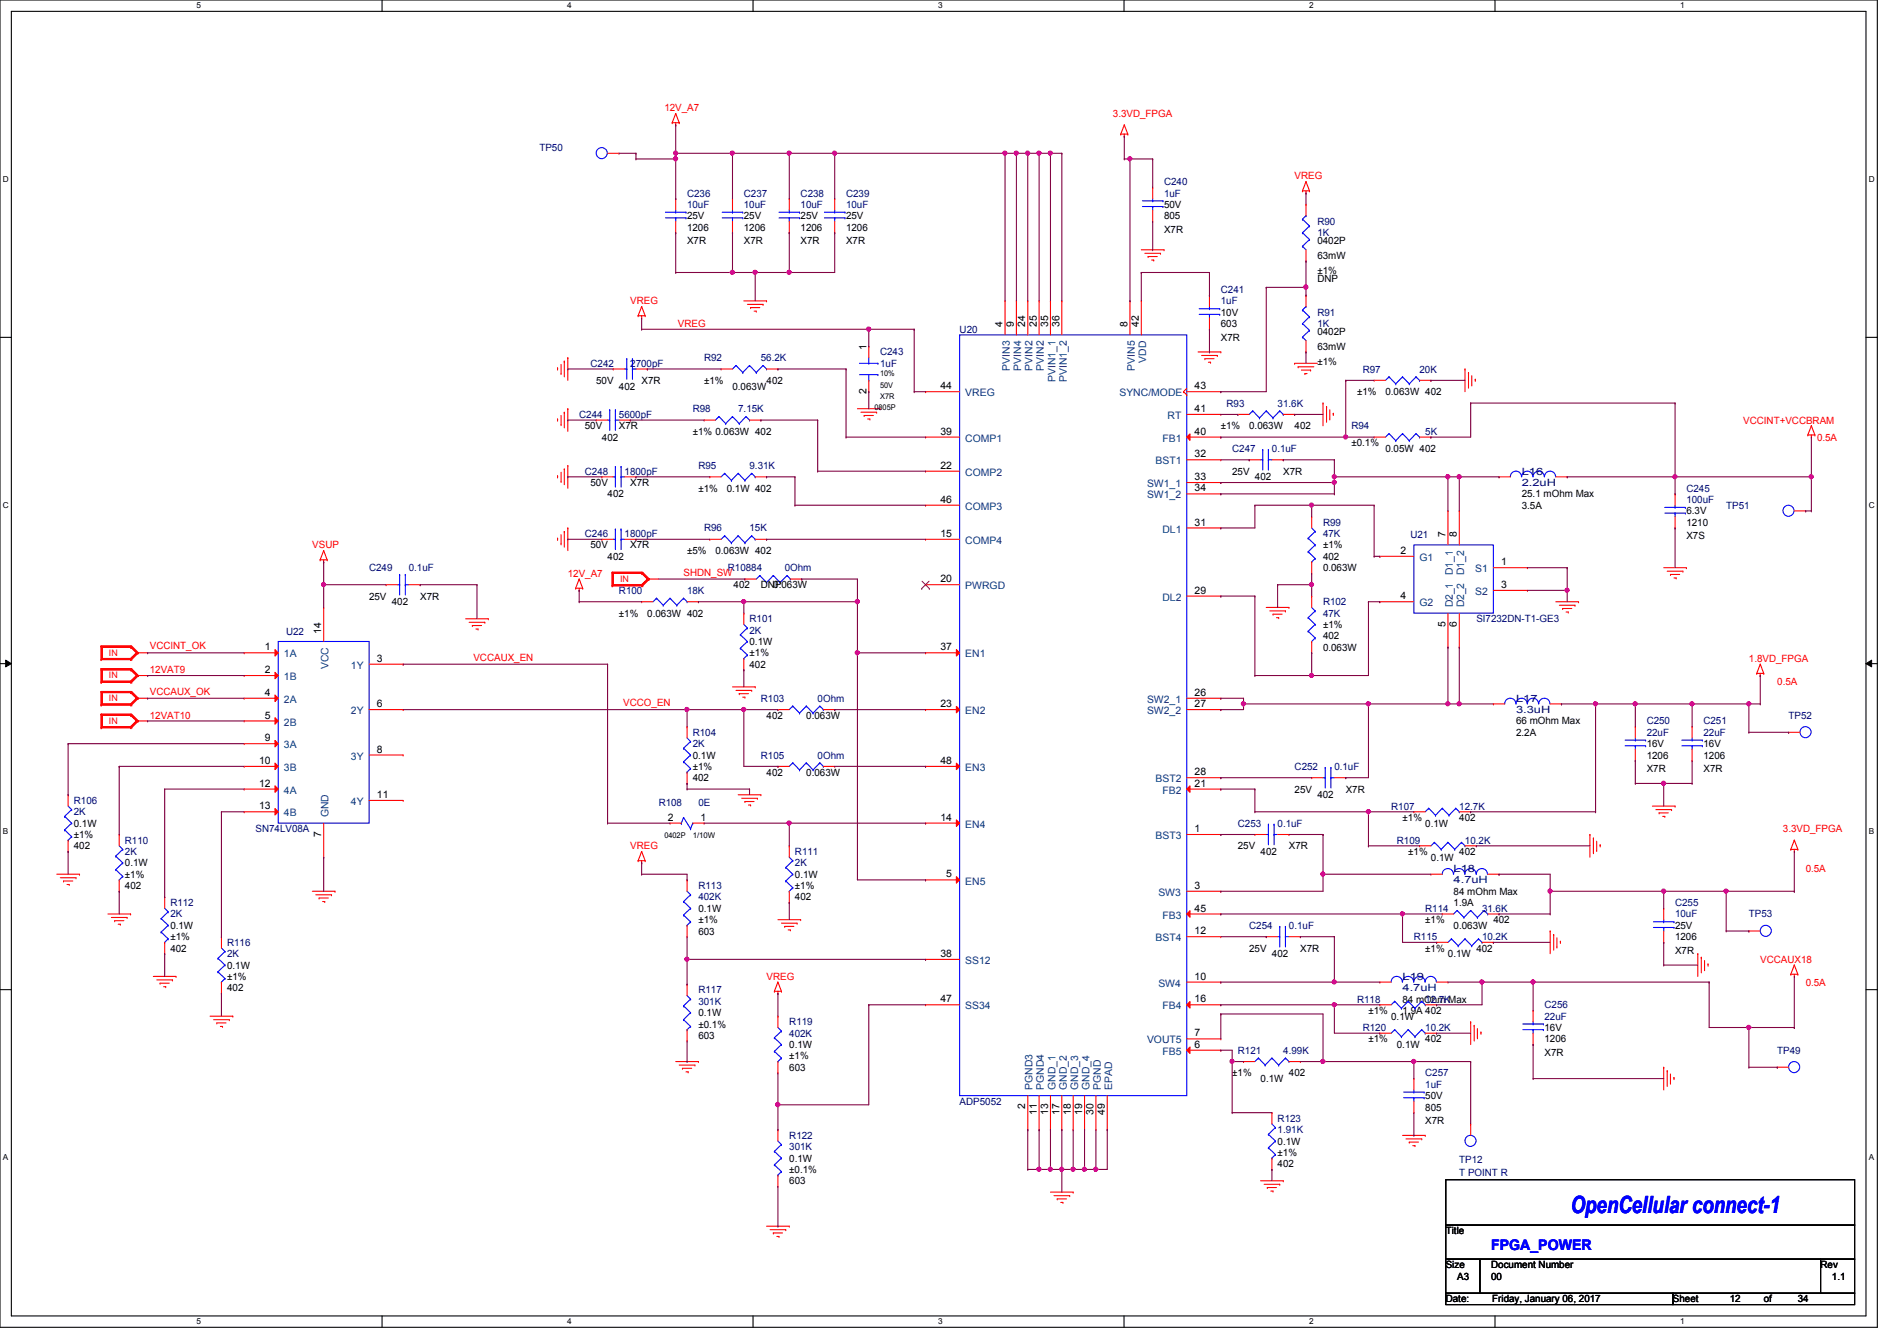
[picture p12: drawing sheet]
<svg xmlns="http://www.w3.org/2000/svg" width="297mm" height="210mm" viewBox="0 0 297 210" stroke-linecap="round" stroke-linejoin="round" font-family="sans-serif">
<defs><g id="words">
<text font-size="3.7" fill="#00f" x="245.9" y="190">OpenCellular connect-1</text>
<text font-size="2.3" fill="#00f" x="233.5" y="195.7">FPGA_POWER</text>
<g font-size="1.6" fill="#f00">
<text x="104" y="17.4">12V_A7</text>
<text x="174.2" y="18.3">3.3VD_FPGA</text>
<text x="202.7" y="28.1">VREG</text>
<text x="98.7" y="47.7">VREG</text>
<text x="106.1" y="51.2">VREG</text>
<text x="272.9" y="66.3">VCCINT+VCCBRAM</text>
<text x="284.5" y="69">0.5A</text>
<text x="48.9" y="85.9">VSUP</text>
<text x="88.9" y="90.3">12V_A7</text>
<text x="107" y="90.1">SHDN_SW</text>
<text x="23.5" y="101.7">VCCINT_OK</text>
<text x="23.5" y="105.5">12VAT9</text>
<text x="74.1" y="103.5">VCCAUX_EN</text>
<text x="273.8" y="103.7">1.8VD_FPGA</text>
<text x="278.3" y="107.2">0.5A</text>
<text x="23.5" y="108.8">VCCAUX_OK</text>
<text x="23.5" y="112.6">12VAT10</text>
<text x="97.6" y="110.6">VCCO_EN</text>
<text x="279.1" y="130.3">3.3VD_FPGA</text>
<text x="98.7" y="133">VREG</text>
<text x="282.7" y="136.6">0.5A</text>
<text x="120" y="153.5">VREG</text>
<text x="275.6" y="150.8">VCCAUX18</text>
<text x="282.7" y="154.3">0.5A</text>
</g>
<g font-size="1.6" fill="#000080">
<text x="84.5" y="23.7">TP50</text>
<text x="182.2" y="29">C240</text>
<text x="107.6" y="30.8">C236</text>
<text x="107.6" y="32.6">10uF</text>
<text x="116.5" y="30.8">C237</text>
<text x="116.5" y="32.6">10uF</text>
<text x="125.3" y="30.8">C238</text>
<text x="125.3" y="32.6">10uF</text>
<text x="132.5" y="30.8">C239</text>
<text x="132.5" y="32.6">10uF</text>
<text x="182.2" y="30.8">1uF</text>
<text x="206.2" y="35.2">R90</text>
<text x="206.2" y="37">1K</text>
<text x="191.1" y="45.9">C241</text>
<text x="191.1" y="47.7">1uF</text>
<text x="150.2" y="52.1">U20</text>
<text x="206.2" y="49.4">R91</text>
<text x="206.2" y="51.2">1K</text>
<text x="92.5" y="57.4">C242</text>
<text x="98.7" y="57.4">2700pF</text>
<text x="110.2" y="56.6">R92</text>
<text x="119.1" y="56.6">56.2K</text>
<text x="137.8" y="57.4">1uF</text>
<text x="137.8" y="55.7">C243</text>
<text x="213.4" y="58.3">R97</text>
<text x="222.2" y="58.3">20K</text>
<text x="90.7" y="65.4">C244</text>
<text x="96.9" y="65.4">5600pF</text>
<text x="108.5" y="64.6">R98</text>
<text x="115.6" y="64.6">7.15K</text>
<text x="192" y="63.7">R93</text>
<text x="200" y="63.7">31.6K</text>
<text x="192.9" y="70.8">C247</text>
<text x="199.1" y="70.8">0.1uF</text>
<text x="211.6" y="67.2">R94</text>
<text x="223.1" y="68.1">5K</text>
<text x="91.6" y="74.3">C248</text>
<text x="97.8" y="74.3">1800pF</text>
<text x="109.3" y="73.4">R95</text>
<text x="117.3" y="73.4">9.31K</text>
<text x="238.3" y="74.3">L16</text>
<text x="238.3" y="76.1">2.2uH</text>
<text x="264" y="77">C245</text>
<text x="110.2" y="83.2">R96</text>
<text x="117.3" y="83.2">15K</text>
<text x="207.1" y="82.3">R99</text>
<text x="264" y="78.8">100uF</text>
<text x="270.3" y="79.7">TP51</text>
<text x="57.8" y="89.5">C249</text>
<text x="64" y="89.5">0.1uF</text>
<text x="91.6" y="84.1">C246</text>
<text x="97.8" y="84.1">1800pF</text>
<text x="114" y="89.5">R10884</text>
<text x="122.8" y="89.5">0Ohm</text>
<text x="207.1" y="84.1">47K</text>
<text x="220.8" y="84.3">U21</text>
<text x="96.9" y="93">R100</text>
<text x="107.6" y="93">18K</text>
<text x="207.1" y="94.8">R102</text>
<text x="44.8" y="99.4">U22</text>
<text x="117.3" y="97.5">R101</text>
<text x="117.3" y="99.2">2K</text>
<text x="207.1" y="96.6">47K</text>
<text x="231.1" y="97.5">SI7232DN-T1-GE3</text>
<text x="119.1" y="109.9">R103</text>
<text x="128" y="109.9">0Ohm</text>
<text x="237.4" y="109.9">L17</text>
<text x="237.4" y="111.7">3.3uH</text>
<text x="257.8" y="113.5">C250</text>
<text x="266.7" y="113.5">C251</text>
<text x="280" y="112.6">TP52</text>
<text x="108.5" y="115.2">R104</text>
<text x="108.5" y="117">2K</text>
<text x="119.1" y="118.8">R105</text>
<text x="128" y="118.8">0Ohm</text>
<text x="257.8" y="115.2">22uF</text>
<text x="266.7" y="115.2">22uF</text>
<text x="11.6" y="125.9">R106</text>
<text x="202.7" y="120.6">C252</text>
<text x="208.9" y="120.6">0.1uF</text>
<text x="11.6" y="127.7">2K</text>
<text x="40" y="130.3">SN74LV08A</text>
<text x="103.1" y="126.2">R108</text>
<text x="109.3" y="126.2">0E</text>
<text x="193.8" y="129.5">C253</text>
<text x="200" y="129.5">0.1uF</text>
<text x="217.8" y="126.8">R107</text>
<text x="228.5" y="126.8">12.7K</text>
<text x="19.6" y="132.1">R110</text>
<text x="19.6" y="133.9">2K</text>
<text x="124.5" y="133.9">R111</text>
<text x="124.5" y="135.7">2K</text>
<text x="218.7" y="132.1">R109</text>
<text x="227.6" y="136.6">L18</text>
<text x="229.4" y="132.1">10.2K</text>
<text x="26.7" y="141.9">R112</text>
<text x="26.7" y="143.7">2K</text>
<text x="109.3" y="139.2">R113</text>
<text x="109.3" y="141">402K</text>
<text x="223.1" y="142.8">R114</text>
<text x="227.6" y="138.3">4.7uH</text>
<text x="232" y="142.8">31.6K</text>
<text x="262.3" y="141.9">C255</text>
<text x="262.3" y="143.7">10uF</text>
<text x="273.8" y="143.7">TP53</text>
<text x="35.6" y="148.1">R116</text>
<text x="35.6" y="149.9">2K</text>
<text x="195.6" y="145.5">C254</text>
<text x="201.8" y="145.5">0.1uF</text>
<text x="221.4" y="147.2">R115</text>
<text x="232" y="147.2">10.2K</text>
<text x="109.3" y="155.6">R117</text>
<text x="219.6" y="153.5">L19</text>
<text x="219.6" y="155.2">4.7uH</text>
<text x="109.3" y="157.4">301K</text>
<text x="123.6" y="160.6">R119</text>
<text x="212.5" y="157">R118</text>
<text x="213.4" y="161.5">R120</text>
<text x="223.1" y="157">12.7K</text>
<text x="223.1" y="161.5">10.2K</text>
<text x="241.8" y="157.9">C256</text>
<text x="241.8" y="159.7">22uF</text>
<text x="123.6" y="162.3">402K</text>
<text x="193.8" y="165">R121</text>
<text x="200.9" y="165">4.99K</text>
<text x="278.3" y="165">TP49</text>
<text x="150.2" y="173">ADP5052</text>
<text x="223.1" y="168.6">C257</text>
<text x="223.1" y="170.3">1uF</text>
<text x="123.6" y="178.4">R122</text>
<text x="200" y="175.7">R123</text>
<text x="200" y="177.5">1.91K</text>
<text x="123.6" y="180.1">301K</text>
<text x="228.5" y="182.1">TP12</text>
<text x="228.5" y="184.2">T POINT R</text>
</g>
<g font-size="1.6">
<text x="107.6" y="34.3">25V</text>
<text x="116.5" y="34.3">25V</text>
<text x="125.3" y="34.3">25V</text>
<text x="132.5" y="34.3">25V</text>
<text x="182.2" y="34.3">805</text>
<text x="182.2" y="32.6">50V</text>
<text x="107.6" y="36.1">1206</text>
<text x="107.6" y="38.2">X7R</text>
<text x="116.5" y="36.1">1206</text>
<text x="116.5" y="38.2">X7R</text>
<text x="125.3" y="36.1">1206</text>
<text x="125.3" y="38.2">X7R</text>
<text x="132.5" y="36.1">1206</text>
<text x="132.5" y="38.2">X7R</text>
<text x="182.2" y="36.4">X7R</text>
<text x="206.2" y="38.2">0402P</text>
<text x="206.2" y="40.6">63mW</text>
<text x="206.2" y="42.9">±1%</text>
<text x="206.2" y="44.1">DNP</text>
<text x="157" y="51.2" transform="rotate(-90 157 51.2)">4</text>
<text x="158.7" y="51.2" transform="rotate(-90 158.7 51.2)">9</text>
<text x="160.5" y="51.2" transform="rotate(-90 160.5 51.2)">24</text>
<text x="162.3" y="51.2" transform="rotate(-90 162.3 51.2)">25</text>
<text x="164.1" y="51.2" transform="rotate(-90 164.1 51.2)">35</text>
<text x="165.9" y="51.2" transform="rotate(-90 165.9 51.2)">36</text>
<text x="176.5" y="51.2" transform="rotate(-90 176.5 51.2)">8</text>
<text x="178.3" y="51.2" transform="rotate(-90 178.3 51.2)">42</text>
<text x="191.1" y="51.2">603</text>
<text x="191.1" y="49.4">10V</text>
<text x="191.1" y="53.3">X7R</text>
<text x="206.2" y="52.5">0402P</text>
<text x="135.6" y="54.8" transform="rotate(-90 135.6 54.8)">1</text>
<text x="206.2" y="54.8">63mW</text>
<text x="206.2" y="57.1">±1%</text>
<text x="93.3" y="60.1">50V</text>
<text x="96.9" y="61">402</text>
<text x="100.5" y="60.1">X7R</text>
<text x="110.2" y="60.1">±1%</text>
<text x="114.7" y="61">0.063W</text>
<text x="120" y="60.1">402</text>
<text x="135.6" y="61.7" transform="rotate(-90 135.6 61.7)">2</text>
<text x="147.2" y="61">44</text>
<text x="187" y="64.5">41</text>
<text x="187" y="61">43</text>
<text x="212.5" y="61.9">±1%</text>
<text x="216.9" y="61.9">0.063W 402</text>
<text x="91.6" y="67.2">50V</text>
<text x="94.2" y="69">402</text>
<text x="96.9" y="67.2">X7R</text>
<text x="108.5" y="68.1">±1% 0.063W 402</text>
<text x="147.2" y="68.1">39</text>
<text x="187" y="71.6">32</text>
<text x="187" y="68.1">40</text>
<text x="191.1" y="67.2">±1%</text>
<text x="195.6" y="67.2">0.063W</text>
<text x="202.7" y="67.2">402</text>
<text x="211.6" y="69.9">±0.1%</text>
<text x="216.9" y="70.8">0.05W 402</text>
<text x="92.5" y="76.1">50V</text>
<text x="95.1" y="77.9">402</text>
<text x="98.7" y="76.1">X7R</text>
<text x="109.3" y="77">±1%</text>
<text x="113.8" y="77">0.1W 402</text>
<text x="147.2" y="73.4">22</text>
<text x="187" y="75.2">33</text>
<text x="187" y="77">34</text>
<text x="192.9" y="74.3">25V</text>
<text x="196.5" y="75.2">402</text>
<text x="200.9" y="74.3">X7R</text>
<text x="238.3" y="77.9">25.1 mOhm Max</text>
<text x="147.2" y="78.7">46</text>
<text x="187" y="82.3">31</text>
<text x="238.3" y="79.7">3.5A</text>
<text x="264" y="82.3">1210</text>
<text x="264" y="80.6">6.3V</text>
<text x="92.5" y="85.9">50V</text>
<text x="95.1" y="87.7">402</text>
<text x="98.7" y="85.9">X7R</text>
<text x="107.6" y="86.8">±5%</text>
<text x="112" y="86.8">0.063W 402</text>
<text x="147.2" y="84.1">15</text>
<text x="207.1" y="85.9">±1%</text>
<text x="207.1" y="87.7">402</text>
<text x="207.1" y="89.5">0.063W</text>
<text x="219.2" y="86.7">2</text>
<text x="226.3" y="84.1" transform="rotate(-90 226.3 84.1)">7</text>
<text x="228.1" y="84.1" transform="rotate(-90 228.1 84.1)">8</text>
<text x="235" y="88.5">1</text>
<text x="264" y="84.5">X7S</text>
<text x="57.8" y="93.9">25V</text>
<text x="61.3" y="94.8">402</text>
<text x="65.8" y="93.9">X7R</text>
<text x="114.9" y="92.1">402</text>
<text x="119.1" y="92.1">DNP</text>
<text x="121.1" y="92.1">0.063W</text>
<text x="147.2" y="91.2">20</text>
<text x="187" y="93">29</text>
<text x="219.2" y="93.9">4</text>
<text x="235" y="92.1">3</text>
<text x="41.4" y="101.9">1</text>
<text x="50.3" y="99.2" transform="rotate(-90 50.3 99.2)">14</text>
<text x="96.9" y="96.6">±1%</text>
<text x="101.3" y="96.6">0.063W 402</text>
<text x="117.3" y="101">0.1W</text>
<text x="147.2" y="101.9">37</text>
<text x="207.1" y="98.3">±1%</text>
<text x="207.1" y="100.1">402</text>
<text x="207.1" y="101.9">0.063W</text>
<text x="226.3" y="98.1" transform="rotate(-90 226.3 98.1)">5</text>
<text x="228.1" y="98.1" transform="rotate(-90 228.1 98.1)">6</text>
<text x="41.4" y="105.4">2</text>
<text x="59" y="103.6">3</text>
<text x="117.3" y="102.8">±1%</text>
<text x="117.3" y="104.6">402</text>
<text x="41.4" y="109">4</text>
<text x="41.4" y="112.5">5</text>
<text x="59" y="110.7">6</text>
<text x="120" y="112.6">402</text>
<text x="126.2" y="112.6">0.063W</text>
<text x="147.2" y="110.7">23</text>
<text x="187" y="109">26</text>
<text x="187" y="110.7">27</text>
<text x="237.4" y="113.5">66 mOhm Max</text>
<text x="40.6" y="119.6">10</text>
<text x="41.4" y="116.1">9</text>
<text x="59" y="117.9">8</text>
<text x="108.5" y="118.8">0.1W</text>
<text x="147.2" y="119.6">48</text>
<text x="237.4" y="115.2">2.2A</text>
<text x="257.8" y="118.8">1206</text>
<text x="257.8" y="117">16V</text>
<text x="266.7" y="118.8">1206</text>
<text x="266.7" y="117">16V</text>
<text x="40.6" y="123.2">12</text>
<text x="59" y="125">11</text>
<text x="108.5" y="120.6">±1%</text>
<text x="108.5" y="122.3">402</text>
<text x="120" y="121.5">402</text>
<text x="126.2" y="121.5">0.063W</text>
<text x="187" y="123.2">21</text>
<text x="187" y="121.4">28</text>
<text x="202.7" y="124.1">25V</text>
<text x="206.2" y="125">402</text>
<text x="210.7" y="124.1">X7R</text>
<text x="257.8" y="120.9">X7R</text>
<text x="266.7" y="120.9">X7R</text>
<text x="11.6" y="129.5">0.1W</text>
<text x="11.6" y="131.2">±1%</text>
<text x="40.6" y="126.7">13</text>
<text x="50.3" y="131" transform="rotate(-90 50.3 131)">7</text>
<text x="104.6" y="128.5">2</text>
<text x="109.7" y="128.5">1</text>
<text x="147.2" y="128.5">14</text>
<text x="187" y="130.3">1</text>
<text x="219.6" y="128.6">±1%</text>
<text x="223.1" y="129.5">0.1W</text>
<text x="228.5" y="128.6">402</text>
<text x="11.6" y="133">402</text>
<text x="19.6" y="135.7">0.1W</text>
<text x="19.6" y="137.5">±1%</text>
<text x="124.5" y="137.5">0.1W</text>
<text x="148.1" y="137.4">5</text>
<text x="193.8" y="133">25V</text>
<text x="197.4" y="133.9">402</text>
<text x="201.8" y="133">X7R</text>
<text x="220.5" y="133.9">±1%</text>
<text x="224" y="134.8">0.1W</text>
<text x="228.5" y="133.9">402</text>
<text x="19.6" y="139.2">402</text>
<text x="109.3" y="142.8">0.1W</text>
<text x="124.5" y="139.2">±1%</text>
<text x="124.5" y="141">402</text>
<text x="187" y="139.2">3</text>
<text x="187" y="142.7">45</text>
<text x="227.6" y="140.1">84 mOhm Max</text>
<text x="227.6" y="141.9">1.9A</text>
<text x="26.7" y="145.5">0.1W</text>
<text x="26.7" y="147.2">±1%</text>
<text x="26.7" y="149">402</text>
<text x="109.3" y="144.6">±1%</text>
<text x="109.3" y="146.3">603</text>
<text x="147.2" y="149.9">38</text>
<text x="187" y="146.3">12</text>
<text x="195.6" y="149">25V</text>
<text x="199.1" y="149.9">402</text>
<text x="203.6" y="149">X7R</text>
<text x="223.1" y="149">±1%</text>
<text x="223.1" y="144.6">±1%</text>
<text x="226.7" y="149.9">0.1W</text>
<text x="227.6" y="145.5">0.063W</text>
<text x="231.1" y="149">402</text>
<text x="233.8" y="144.6">402</text>
<text x="262.3" y="147.2">1206</text>
<text x="262.3" y="145.5">25V</text>
<text x="262.3" y="149.4">X7R</text>
<text x="35.6" y="151.7">0.1W</text>
<text x="35.6" y="153.5">±1%</text>
<text x="35.6" y="155.2">402</text>
<text x="187" y="153.4">10</text>
<text x="109.3" y="159.1">0.1W</text>
<text x="109.3" y="160.9">±0.1%</text>
<text x="147.2" y="157">47</text>
<text x="187" y="157">16</text>
<text x="214.2" y="158.8">±1%</text>
<text x="217.8" y="159.7">0.1W</text>
<text x="219.6" y="157">84 mOhm Max</text>
<text x="219.6" y="158.8">1.9A 402</text>
<text x="241.8" y="161.5">16V</text>
<text x="109.3" y="162.7">603</text>
<text x="123.6" y="164.1">0.1W</text>
<text x="123.6" y="165.9">±1%</text>
<text x="123.6" y="167.7">603</text>
<text x="187" y="164.1">6</text>
<text x="187" y="162.3">7</text>
<text x="214.2" y="163.2">±1%</text>
<text x="218.7" y="164.1">0.1W</text>
<text x="223.1" y="163.2">402</text>
<text x="241.8" y="163.2">1206</text>
<text x="241.8" y="165.4">X7R</text>
<text x="160.5" y="173.7" transform="rotate(-90 160.5 173.7)">2</text>
<text x="192.9" y="168.6">±1%</text>
<text x="197.4" y="169.5">0.1W</text>
<text x="201.8" y="168.6">402</text>
<text x="223.1" y="173.9">805</text>
<text x="223.1" y="172.1">50V</text>
<text x="162.3" y="174.6" transform="rotate(-90 162.3 174.6)">11</text>
<text x="164.1" y="174.6" transform="rotate(-90 164.1 174.6)">13</text>
<text x="165.9" y="174.6" transform="rotate(-90 165.9 174.6)">17</text>
<text x="167.6" y="174.6" transform="rotate(-90 167.6 174.6)">18</text>
<text x="169.4" y="174.6" transform="rotate(-90 169.4 174.6)">19</text>
<text x="171.2" y="174.6" transform="rotate(-90 171.2 174.6)">30</text>
<text x="173" y="174.6" transform="rotate(-90 173 174.6)">49</text>
<text x="200" y="179.2">0.1W</text>
<text x="223.1" y="176">X7R</text>
<text x="123.6" y="181.9">0.1W</text>
<text x="123.6" y="183.7">±0.1%</text>
<text x="123.6" y="185.5">603</text>
<text x="200" y="181">±1%</text>
<text x="200" y="182.8">402</text>
<text x="226.4" y="193.3">Title</text>
<text x="226.4" y="198.6">Size</text>
<text x="226.4" y="204">Date:</text>
<text x="228.1" y="200.4">A3</text>
<text x="233.5" y="198.6">Document Number</text>
<text x="233.5" y="200.4">00</text>
<text x="233.6" y="204">Friday, January 06, 2017</text>
<text x="261.9" y="204">Sheet</text>
<text x="270.8" y="204">12</text>
<text x="276.1" y="204">of</text>
<text x="281.5" y="204">34</text>
<text x="285" y="198.6">Rev</text>
<text x="286.8" y="200.4">1.1</text>
</g>
<g font-size="1.6" fill="#004080">
<text x="158.1" y="58.1" transform="rotate(-90 158.1 58.1)">PVIN3</text>
<text x="159.9" y="58.1" transform="rotate(-90 159.9 58.1)">PVIN4</text>
<text x="161.7" y="58.1" transform="rotate(-90 161.7 58.1)">PVIN2</text>
<text x="163.4" y="58.1" transform="rotate(-90 163.4 58.1)">PVIN2</text>
<text x="165.2" y="59.9" transform="rotate(-90 165.2 59.9)">PVIN1_1</text>
<text x="167" y="59.9" transform="rotate(-90 167 59.9)">PVIN1_2</text>
<text x="177.7" y="58.1" transform="rotate(-90 177.7 58.1)">PVIN5</text>
<text x="179.5" y="56.8" transform="rotate(-90 179.5 56.8)">VDD</text>
<text x="151.1" y="62.1">VREG</text>
<text x="175.3" y="62.1">SYNC/MODE</text>
<text x="182.8" y="65.6">RT</text>
<text x="151.1" y="69.2">COMP1</text>
<text x="182" y="69.2">FB1</text>
<text x="151.1" y="74.5">COMP2</text>
<text x="179.6" y="76.3">SW1_1</text>
<text x="180.9" y="72.7">BST1</text>
<text x="151.1" y="79.8">COMP3</text>
<text x="179.6" y="78.1">SW1_2</text>
<text x="182" y="83.4">DL1</text>
<text x="151.1" y="85.2">COMP4</text>
<text x="222.2" y="87.8">G1</text>
<text x="231" y="89.6">S1</text>
<text x="151.1" y="92.3">PWRGD</text>
<text x="182" y="94.1">DL2</text>
<text x="222.2" y="95">G2</text>
<text x="227.5" y="95.1" transform="rotate(-90 227.5 95.1)">D2_1</text>
<text x="227.5" y="90.1" transform="rotate(-90 227.5 90.1)">D1_1</text>
<text x="229.2" y="95.1" transform="rotate(-90 229.2 95.1)">D2_2</text>
<text x="229.2" y="90.1" transform="rotate(-90 229.2 90.1)">D1_2</text>
<text x="231" y="93.2">S2</text>
<text x="44.4" y="103">1A</text>
<text x="44.4" y="106.5">1B</text>
<text x="51.4" y="104.8" transform="rotate(-90 51.4 104.8)">VCC</text>
<text x="54.9" y="104.7">1Y</text>
<text x="151.1" y="103">EN1</text>
<text x="44.4" y="110.1">2A</text>
<text x="44.4" y="113.6">2B</text>
<text x="54.9" y="111.8">2Y</text>
<text x="151.1" y="111.8">EN2</text>
<text x="179.6" y="110.1">SW2_1</text>
<text x="179.6" y="111.8">SW2_2</text>
<text x="44.4" y="117.2">3A</text>
<text x="54.9" y="119">3Y</text>
<text x="44.4" y="120.7">3B</text>
<text x="44.4" y="124.3">4A</text>
<text x="151.1" y="120.7">EN3</text>
<text x="180.9" y="122.5">BST2</text>
<text x="182" y="124.3">FB2</text>
<text x="44.4" y="127.8">4B</text>
<text x="51.4" y="128" transform="rotate(-90 51.4 128)">GND</text>
<text x="54.9" y="126.1">4Y</text>
<text x="151.1" y="129.6">EN4</text>
<text x="180.9" y="131.4">BST3</text>
<text x="151.1" y="138.5">EN5</text>
<text x="181.4" y="140.3">SW3</text>
<text x="182" y="143.8">FB3</text>
<text x="180.9" y="147.4">BST4</text>
<text x="151.1" y="151">SS12</text>
<text x="181.4" y="154.5">SW4</text>
<text x="151.1" y="158.1">SS34</text>
<text x="182" y="158.1">FB4</text>
<text x="179.6" y="163.4">VOUT5</text>
<text x="182" y="165.2">FB5</text>
<text x="161.7" y="170.7" transform="rotate(-90 161.7 170.7)">PGND3</text>
<text x="163.4" y="170.7" transform="rotate(-90 163.4 170.7)">PGND4</text>
<text x="165.2" y="170.7" transform="rotate(-90 165.2 170.7)">GND_1</text>
<text x="167" y="170.7" transform="rotate(-90 167 170.7)">GND_2</text>
<text x="168.8" y="170.7" transform="rotate(-90 168.8 170.7)">GND_3</text>
<text x="170.6" y="170.7" transform="rotate(-90 170.6 170.7)">GND_4</text>
<text x="172.3" y="170.7" transform="rotate(-90 172.3 170.7)">PGND</text>
<text x="174.1" y="170.7" transform="rotate(-90 174.1 170.7)">EPAD</text>
</g>
<g font-size="1.4" fill="#f00">
<text x="97.1" y="91.1">IN</text>
<text x="17.1" y="102.7">IN</text>
<text x="17.1" y="106.2">IN</text>
<text x="17.1" y="109.8">IN</text>
<text x="17.1" y="113.3">IN</text>
</g>
<g font-size="1.3">
<text x="30.8" y="1.3">5</text>
<text x="88.8" y="1.3">4</text>
<text x="146.9" y="1.3">3</text>
<text x="205" y="1.3">2</text>
<text x="263.1" y="1.3">1</text>
<text x=".5" y="28.4">D</text>
<text x="292.6" y="28.4">D</text>
<text x=".5" y="79.5">C</text>
<text x="292.6" y="79.5">C</text>
<text x=".5" y="130.6">B</text>
<text x="292.6" y="130.6">B</text>
<text x=".5" y="181.7">A</text>
<text x="292.6" y="181.7">A</text>
<text x="30.8" y="207.4">5</text>
<text x="88.8" y="207.4">4</text>
<text x="146.9" y="207.4">3</text>
<text x="205" y="207.4">2</text>
<text x="263.1" y="207.4">1</text>
</g>
<g font-size="1.2">
<text x="137.8" y="58.9">10%</text>
<text x="136.9" y="64.3">0805P</text>
<text x="137.8" y="62.5">X7R</text>
<text x="137.8" y="60.7">50V</text>
<text x="104" y="131.3">0402P</text>
<text x="108.5" y="131.3">1/10W</text>
</g>
</g></defs>
<path d="M0 0h293.9v207.9h-293.9zM1.8 1.8h290.3v204.3h-290.3z" fill="none" stroke="#000" stroke-width=".17"/>
<g fill="#fff">
<path d="M30.8 .2h.7v1.4h-.7z"/>
<path d="M30.8 206.2h.7v1.4h-.7z"/>
</g>
<path d="M59.8 0v1.8M59.8 206.1v1.8" fill="none" stroke="#000" stroke-width=".17"/>
<g fill="#fff">
<path d="M88.8 .2h.7v1.4h-.7z"/>
<path d="M88.8 206.2h.7v1.4h-.7z"/>
</g>
<path d="M117.9 0v1.8M117.9 206.1v1.8" fill="none" stroke="#000" stroke-width=".17"/>
<g fill="#fff">
<path d="M146.9 .2h.7v1.4h-.7z"/>
<path d="M146.9 206.2h.7v1.4h-.7z"/>
</g>
<path d="M176 0v1.8M176 206.1v1.8" fill="none" stroke="#000" stroke-width=".17"/>
<g fill="#fff">
<path d="M205 .2h.7v1.4h-.7z"/>
<path d="M205 206.2h.7v1.4h-.7z"/>
</g>
<path d="M234.1 0v1.8M234.1 206.1v1.8" fill="none" stroke="#000" stroke-width=".17"/>
<g fill="#fff">
<path d="M263.1 .2h.6v1.4h-.6z"/>
<path d="M263.1 206.2h.6v1.4h-.6z"/>
<path d="M.5 27.3h.9v1.4h-.9z"/>
<path d="M292.6 27.3h.9v1.4h-.9z"/>
<path d="M.5 78.4h.9v1.4h-.9z"/>
<path d="M292.6 78.4h.9v1.4h-.9z"/>
</g>
<path d="M0 52.8h1.8M292.1 52.8h1.8" fill="none" stroke="#000" stroke-width=".17"/>
<g fill="#fff">
<path d="M.5 129.5h.8v1.4h-.8z"/>
<path d="M292.6 129.5h.8v1.4h-.8z"/>
</g>
<path d="M0 103.9h1.8M292.1 103.9h1.8" fill="none" stroke="#000" stroke-width=".17"/>
<path d="M.9 103.4l.9 .5-.9 .5zM292.1 103.9l.9-.5v1z" fill="#000"/>
<path d="M.9 103.4l.9 .5-.9 .5zM292.1 103.9l.9-.5v1z" fill="none" stroke="#000" stroke-width=".16"/>
<g fill="#fff">
<path d="M.5 180.5h.8v1.4h-.8z"/>
<path d="M292.6 180.5h.8v1.4h-.8z"/>
</g>
<path d="M0 155h1.8M292.1 155h1.8M226.4 184.7h64v7.2h-64zM226.4 191.9h64v5.3h-64zM226.4 197.2h5.3v5.3h-5.3zM231.7 197.2h53.3v5.3h-53.3zM285 197.2h5.4v5.3h-5.4zM226.4 202.5h35.5v1.8h-35.5zM261.9 202.5h28.5v1.8h-28.5z" fill="none" stroke="#000" stroke-width=".17"/>
<g fill="none" stroke="#f00" stroke-width=".17">
<path d="M105.2 19.2h.1M105.2 19.2h1.1M105.8 19.6h.1M105.8 17.8h.1M105.8 19.2v.4M105.8 17.8l-.6 1.4M105.8 17.8l.5 1.4M106.3 19.2h.1M176 19.6h.1M176 19.6l-.5 1.4M176 19.6l.6 1.4M175.5 21h.1"/>
<path d="M175.5 21h1.1M176 21.3h.1M176 21v.3M176.6 21h.1M178.7 39.1h3.5M179.2 39.7h2.5M181.7 39.7h.1M182.2 39.1h.1M203.9 29.9h.1M203.9 29.9h1.1M204.5 30.2h.1M204.5 28.4h.1"/>
<path d="M204.5 29.9v.3M204.5 28.4l-.6 1.5M204.5 28.4l.5 1.5M205 29.9h.1M87.3 57.6h.1M87.3 57.6v.4M87.8 58.5h.1M87.8 57.1v1.4M88.3 56.6h.1M88.3 56.6v2.4M88.9 56h.1M88.9 56v3.6"/>
<path d="M99.9 49.4h.1M99.9 49.4h1.1M100.5 49.8h.1M100.5 48h.1M100.5 49.4v.4M100.5 48l-.6 1.4M100.5 48l.5 1.4M101 49.4h.1M116.5 47.1h3.5M117 47.7h2.5M117.5 48.2h.1M117.5 48.2h1.5"/>
<path d="M118.1 48.7h.3M118.4 48.7h.1M119.5 47.7h.1M120 47.1h.1M179.7 40.2h.1M179.7 40.2h1.5M180.3 40.7h.3M180.6 40.7h.1M187.6 55.1h3.5M188.1 55.7h2.5M188.6 56.2h.1M188.6 56.2h1.5"/>
<path d="M189.2 56.7h.3M189.5 56.7h.1M190.6 55.7h.1M191.1 55.1h.1M202.7 56.9h.1M202.7 56.9h3.5M203.2 57.4h.1M203.2 57.4h2.5M203.8 58h1.4M204.3 58.5h.1M204.3 58.5h.3M205.2 58h.1"/>
<path d="M229.4 57.8h.1M229.4 57.8v3.5M229.9 58.3h.1M229.9 58.3v2.5M230.4 58.8v1.5M231 59.4h.1M231 59.4v.3M87.3 65.6h.1M87.3 74.5h.1M87.3 65.6v.4M87.3 74.5v.3M87.8 66.5h.1"/>
<path d="M87.8 75.4h.1M87.8 65.1v1.4M87.8 74v1.4M88.3 64.6h.1M88.3 73.4h.1M88.3 64.6v2.4M88.3 73.4v2.5M88.9 64h.1M88.9 72.9h.1M88.9 64v3.6M88.9 72.9v3.6M134.2 64h3.6"/>
<path d="M134.8 64.6h2.4M135.3 65.1h.1M135.3 65.1h1.4M135.8 65.6h.4M136.2 65.6h.1M137.2 64.6h.1M137.8 64h.1M207.1 63.1h.1M207.1 63.1v3.6M207.7 63.7h.1M207.7 63.7v2.4M208.2 65.6h.1"/>
<path d="M208.2 64.2v1.4M208.7 64.7h.1M208.7 64.7v.4M230.4 60.3h.1M283 68.1h.1M283 68.1h1.1M283.6 68.5h.1M283.6 66.7h.1M283.6 68.1v.4M283.6 66.7l-.6 1.4M283.6 66.7l.5 1.4M284.1 68.1h.1"/>
<path d="M50.1 87.7h.1M50.1 87.7h1.1M50.7 88h.1M50.7 86.2h.1M50.7 87.7v.3M50.7 86.2l-.6 1.5M50.7 86.2l.5 1.5M51.2 87.7h.1M72.9 96.9h3.6M73.4 97.5h2.5M74 98h.1M74 98h1.4"/>
<path d="M74.5 98.5h.3M74.8 98.5h.1M75.9 97.5h.1M76.5 96.9h.1M87.3 84.3h.1M87.3 84.3v.3M87.8 85.2h.1M87.8 83.7v1.5M88.3 83.2h.1M88.3 83.2v2.5M88.9 82.7h.1M88.9 82.7v3.5"/>
<path d="M90.1 92.1h.1M90.1 92.1h1.1M90.7 92.5h.1M90.7 90.7h.1M90.7 92.1v.4M90.7 90.7l-.6 1.4M90.7 90.7l.5 1.4M91.2 92.1h.1M95.8 89.6h.1M95.8 91.7h.1M95.8 89.6h4.8M95.8 89.6v2.1"/>
<path d="M95.8 91.7h4.8M96 89.8h.1M96 91.6h.1M96 89.8h4.5M96 89.8v1.8M96 91.6h4.5M100.5 89.8h.1M100.5 91.6h.1M100.5 89.6h.1M100.5 91.7h.1M100.5 89.8l.8 .9M100.5 89.8l1 .9"/>
<path d="M100.5 89.6l1 1.1M100.6 89.6h.1M100.6 91.7h.1M100.6 89.6l1.1 1.1M101.3 90.7h.1M101.3 90.7h1.8M101.3 90.7l-.8 .9M101.5 90.7h.1M101.5 90.7l-1 1M101.5 90.7l-1 .9M101.7 90.7h.1M101.7 90.7l-1.1 1"/>
<path d="M198.2 95.1h3.6M198.8 95.7h2.5M199.3 96.2h.1M199.3 96.2h1.4M199.9 96.7h.3M200.2 96.7h.1M201.3 95.7h.1M201.8 95.1h.1M243.6 94.2h3.5M244.1 94.8h2.5M244.6 95.3h.1M244.6 95.3h1.5"/>
<path d="M245.2 95.8h.3M245.5 95.8h.1M246.6 94.8h.1M247.1 94.2h.1M260.5 88.9h3.5M261 89.5h2.5M261.5 90h.1M261.5 90h1.5M262.1 90.5h.3M262.4 90.5h.1M263.5 89.5h.1M264 88.9h.1"/>
<path d="M15.8 101.2h.1M15.8 103.3h.1M15.8 104.7h.1M15.8 106.8h.1M15.8 108.3h.1M15.8 110.4h.1M15.8 111.8h.1M15.8 114h.1M15.8 101.2h4.8M15.8 101.2v2.1M15.8 104.7v2.1M15.8 108.3v2.1"/>
<path d="M15.8 111.8v2.2M15.8 103.3h4.8M15.8 104.7h4.8M15.8 106.8h4.8M15.8 108.3h4.8M15.8 110.4h4.8M15.8 111.8h4.8M15.8 114h4.8M16 101.3h.1M16 103.1h.1M16 104.9h.1M16 106.7h.1"/>
<path d="M16 108.5h.1M16 110.2h.1M16 112h.1M16 113.8h.1M16 101.3h4.4M16 101.3v1.8M16 104.9v1.8M16 108.5v1.7M16 112v1.8M16 103.1h4.4M16 104.9h4.4M16 106.7h4.4"/>
<path d="M16 108.5h4.4M16 110.2h4.4M16 112h4.4M16 113.8h4.4M20.4 101.3h.1M20.4 103.1h.1M20.4 101.2h.1M20.4 103.3h.1M20.4 104.9h.1M20.4 106.7h.1M20.4 104.7h.1M20.4 106.8h.1"/>
<path d="M20.4 108.5h.1M20.4 110.2h.1M20.4 108.3h.1M20.4 110.4h.1M20.4 112h.1M20.4 113.8h.1M20.4 111.8h.1M20.4 114h.1M20.4 101.3l.9 .9M20.4 101.3l1.1 .9M20.4 101.2l1.1 1M20.4 104.9l.9 .9"/>
<path d="M20.4 104.9l1.1 .9M20.4 104.7l1.1 1.1M20.4 108.5l.9 .8M20.4 108.5l1.1 .8M20.4 108.3l1.1 1M20.4 112l.9 .9M20.4 112l1.1 .9M20.4 111.8l1.1 1.1M20.6 101.2h.1M20.6 103.3h.1M20.6 104.7h.1M20.6 106.8h.1"/>
<path d="M20.6 108.3h.1M20.6 110.4h.1M20.6 111.8h.1M20.6 114h.1M20.6 101.2l1.1 1M20.6 104.7l1.1 1.1M20.6 108.3l1.1 1M20.6 111.8l1.1 1.1M21.3 102.2h.1M21.3 105.8h.1M21.3 109.3h.1M21.3 112.9h.1"/>
<path d="M21.3 102.2h1.8M21.3 102.2l-.9 .9M21.3 105.8h1.8M21.3 105.8l-.9 .9M21.3 109.3h1.8M21.3 109.3l-.9 .9M21.3 112.9h1.8M21.3 112.9l-.9 .9M21.5 102.2h.1M21.5 105.8h.1M21.5 109.3h.1M21.5 112.9h.1"/>
<path d="M21.5 102.2l-1.1 1.1M21.5 102.2l-1.1 .9M21.5 105.8l-1.1 1M21.5 105.8l-1.1 .9M21.5 109.3l-1.1 1.1M21.5 109.3l-1.1 .9M21.5 112.9l-1.1 1.1M21.5 112.9l-1.1 .9M21.7 102.2h.1M21.7 105.8h.1M21.7 109.3h.1M21.7 112.9h.1"/>
<path d="M21.7 102.2l-1.1 1.1M21.7 105.8l-1.1 1M21.7 109.3l-1.1 1.1M21.7 112.9l-1.1 1.1M114.7 107.6h3.5M115.2 108.1h2.5M115.7 108.6h.1M115.7 108.6h1.5M116.3 109.2h.3M116.6 109.2h.1M117.7 108.1h.1M118.2 107.6h.1"/>
<path d="M275 105.5h.1M275 105.5h1.1M275.6 105.8h.1M275.6 104h.1M275.6 105.5v.3M275.6 104l-.6 1.5M275.6 104l.5 1.5M276.1 105.5h.1M8.9 136.9h3.5M9.4 137.5h2.5M9.9 138h.1M9.9 138h1.5"/>
<path d="M10.5 138.5h.3M10.7 124.5h.1M10.7 133.3h.1M10.7 124.5v1.7M10.7 131.6v1.7M10.8 138.5h.1M11.9 137.5h.1M12.4 136.9h.1M48.9 139.6h3.6M52.5 139.6h.1M99.9 134.8h.1M99.9 134.8h1.1"/>
<path d="M100.5 135.1h.1M100.5 133.3h.1M100.5 134.8v.3M100.5 133.3l-.6 1.5M100.5 133.3l.5 1.5M101 134.8h.1M115.6 124.5h3.5M116.1 125h2.5M116.6 125.5h.1M116.6 125.5h1.5M117.2 126.1h.3M117.5 126.1h.1"/>
<path d="M118.6 125h.1M119.1 124.5h.1M248.9 130.7h.1M248.9 130.7v3.5M249.5 131.2h.1M249.5 131.2v2.5M250 133.2h.1M250 131.7v1.5M250.5 132.3h.1M250.5 132.3v.3M258.7 126.2h3.6M259.2 126.8h2.5"/>
<path d="M259.8 127.3h.1M259.8 127.3h1.4M260.3 127.8h.3M260.6 127.8h.1M261.7 126.8h.1M262.3 126.2h.1M280.4 133h.1M280.4 133h1.1M280.9 133.3h.1M280.9 131.6h.1M280.9 133v.3M280.9 131.6l-.5 1.4"/>
<path d="M280.9 131.6l.6 1.4M281.5 133h.1M16.9 143.1h3.5M17.4 143.7h2.5M17.9 144.2h.1M17.9 144.2h1.5M18.5 144.7h.3M18.8 144.7h.1M19.9 143.7h.1M20.4 143.1h.1M24 152.9h3.6M24.6 153.5h2.4"/>
<path d="M25.1 154h.1M25.1 154h1.4M25.6 154.5h.4M26 154.5h.1M27 153.5h.1M27.6 152.9h.1M32.9 159.1h3.5M33.4 159.7h2.5M35.9 159.7h.1M36.4 159.1h.1M49.4 140.1h2.5M50 140.6h.1"/>
<path d="M50 140.6h1.4M50.5 141.2h.3M50.8 141.2h.1M51.9 140.1h.1M121.2 155.2h.1M121.2 155.2h1.1M121.8 155.6h.1M121.8 153.8h.1M121.8 155.2v.4M121.8 153.8l-.6 1.4M121.8 153.8l.5 1.4M121.8 144h3.5"/>
<path d="M122.3 155.2h.1M122.3 144.6h2.5M122.9 145.1h.1M122.9 145.1h1.4M123.4 145.6h.3M123.7 145.6h.1M124.8 144.6h.1M125.3 144h.1M225.8 143.1h.1M225.8 143.1h1.8M232.9 143.1h1.8M234.7 143.1h.1"/>
<path d="M242.7 145.8h.1M242.7 145.8v3.6M243.2 146.3h.1M243.2 146.3v2.5M243.8 148.3h.1M243.8 146.9v1.4M244.3 147.4h.1M244.3 147.4v.3M265.8 149.4h.1M265.8 149.4v3.5M266.4 149.9h.1M266.4 149.9v2.5"/>
<path d="M266.9 151.8h.1M266.9 150.4v1.4M267.4 151h.1M267.4 151v.3M280.4 152.6h.1M280.4 152.6h1.1M280.9 152.9h.1M280.9 151.1h.1M280.9 152.6v.3M280.9 151.1l-.5 1.5M280.9 151.1l.6 1.5M281.5 152.6h.1"/>
<path d="M34 160.2h.1M34 160.2h1.4M34.5 160.7h.3M34.8 160.7h.1M105.8 166.2h3.5M106.3 166.8h2.5M106.8 167.3h.1M106.8 167.3h1.5M107.4 167.9h.3M107.7 167.9h.1M108.8 166.8h.1M109.3 166.2h.1"/>
<path d="M219.6 177.8h3.5M220.1 178.4h2.5M220.6 178.9h.1M220.6 178.9h1.5M221.2 179.4h.3M221.5 179.4h.1M222.6 178.4h.1M223.1 177.8h.1M230.3 160h.1M230.3 160v3.6M230.8 160.6h.1M230.8 160.6v2.4"/>
<path d="M231.3 162.5h.1M231.3 161.1v1.4M231.9 161.6h.1M231.9 161.6v.4M260.5 167.1h.1M260.5 167.1v3.6M261 167.7h.1M261 167.7v2.4M261.5 169.6h.1M261.5 168.2v1.4M262.1 168.7h.1M262.1 168.7v.4"/>
<path d="M120 192h3.6M120.6 192.6h2.4M121.1 193.1h.1M121.1 193.1h1.4M121.6 193.6h.4M122 193.6h.1M123 192.6h.1M123.6 192h.1M164.5 186.7h3.5M165 187.2h2.5M165.5 187.7h.1M165.5 187.7h1.5"/>
<path d="M166.1 188.3h.3M166.4 188.3h.1M167.5 187.2h.1M168 186.7h.1M197.4 184.9h3.5M197.9 185.5h2.5M198.4 186h.1M198.4 186h1.5M199 186.5h.3M199.3 186.5h.1M200.4 185.5h.1M200.9 184.9h.1"/>
</g>
<g fill="none" stroke="#00f" stroke-width=".17">
<path d="M150.2 52.5h35.6v119.1h-35.6zM10.1 127.8h.1M10.1 130h.1M10.1 127.8l1.1 1.1M10.1 130l1.1 1M10.7 131.6h.1M10.7 126.2l.5 .6M11.2 126.8h.1M11.2 128.9h.1M11.2 131h.1M11.2 126.8l-1.1 1M11.2 128.9l-1.1 1.1"/>
<path d="M11.2 131l-.5 .6M228.1 142.6h.1M228.1 142.6l-.5 .5M228.1 142.6l1.1 1.1M229.2 143.7h.1M230.3 142.6h.1M230.3 142.6l-1.1 1.1M230.3 142.6l1 1.1M231.3 143.7h.1M232.4 142.6h.1M232.4 142.6l-1.1 1.1M232.4 142.6l.5 .5"/>
<path d="M232.9 143.1h.1"/>
</g>
<path d="M149.7 137.3l.5 .5-.5 .5z" fill="#f00"/>
<path d="M144.9 137.8h.1M144.9 137.8h5.3M149.7 137.3l.5 .5-.5 .5z" fill="none" stroke="#f00" stroke-width=".17"/>
<path d="M149.7 128.4l.5 .5-.5 .5z" fill="#f00"/>
<path d="M144.9 73.8h.1M144.9 73.8h5.3M144.9 84.5h.1M144.9 91.6h.1M144.9 84.5h5.3M144.9 91.6h5.3M144.9 128.9h.1M144.9 128.9h5.3M149.7 128.4l.5 .5-.5 .5z" fill="none" stroke="#f00" stroke-width=".17"/>
<path d="M144.3 92.2h.1M144.4 91l1.1 1.2M145.5 91l-1.2 1.2M145.5 92.2h.1" fill="none" stroke="#804000" stroke-width=".16"/>
<path d="M149.7 110.6l.5 .5-.5 .5z" fill="#f00"/>
<path d="M144.9 111.1h.1M144.9 111.1h5.3M149.7 110.6l.5 .5-.5 .5z" fill="none" stroke="#f00" stroke-width=".17"/>
<path d="M149.7 101.7l.5 .5-.5 .5z" fill="#f00"/>
<g fill="none" stroke="#f00" stroke-width=".17">
<path d="M144.9 68.5h.1M144.9 61.3h.1M144.9 79.1h.1M144.9 68.5h5.3M144.9 61.3h5.3M144.9 79.1h5.3M144.9 102.2h.1M144.9 102.2h5.3M149.7 101.7l.5 .5-.5 .5zM185.8 130.7h5.3M185.8 139.6h5.3M191.1 130.7h.1"/>
<path d="M191.1 139.6h.1M144.9 150.2h.1M144.9 150.2h5.3"/>
</g>
<path d="M185.8 164.5l.5-.5v1z" fill="#f00"/>
<path d="M185.8 153.8h5.3M185.8 146.7h5.3M191.1 153.8h.1M191.1 146.7h.1M185.8 164.5l.5-.5v1zM185.8 164.5h5.3M185.8 162.7h5.3M191.1 164.5h.1M191.1 162.7h.1" fill="none" stroke="#f00" stroke-width=".17"/>
<path d="M185.8 157.4l.5-.6v1.1z" fill="#f00"/>
<path d="M185.8 157.4l.5-.6v1.1zM185.8 157.4h5.3M191.1 157.4h.1" fill="none" stroke="#f00" stroke-width=".17"/>
<path d="M185.8 123.6l.5-.5v1z" fill="#f00"/>
<g fill="none" stroke="#f00" stroke-width=".17">
<path d="M185.8 72h5.3M185.8 75.6h5.3M185.8 77.3h5.3M191.1 72h.1M191.1 75.6h.1M191.1 77.3h.1M185.8 93.3h5.3M185.8 82.7h5.3M191.1 93.3h.1M191.1 82.7h.1M185.8 109.3h5.3M185.8 111.1h5.3"/>
<path d="M191.1 109.3h.1M191.1 111.1h.1M185.8 123.6l.5-.5v1zM185.8 123.6h5.3M185.8 121.8h5.3M191.1 123.6h.1M191.1 121.8h.1"/>
</g>
<path d="M185.8 68.5l.5-.6v1.1z" fill="#f00"/>
<path d="M185.3 61.3h.1M185.3 61.3l.5 .5M185.8 68.5l.5-.6v1.1zM185.8 61.8h.1M185.8 68.5h5.3M185.8 64.9h5.3M185.8 60.8l-.5 .5M185.8 61.3h5.3M191.1 68.5h.1M191.1 64.9h.1M191.1 61.3h.1" fill="none" stroke="#f00" stroke-width=".17"/>
<path d="M185.8 143.1l.5-.5v1z" fill="#f00"/>
<path d="M144.9 157.4h.1M144.9 157.4h5.3M185.8 143.1l.5-.5v1zM185.8 143.1h5.3M191.1 143.1h.1" fill="none" stroke="#f00" stroke-width=".17"/>
<path d="M149.7 119.5l.5 .5-.5 .5z" fill="#f00"/>
<g fill="none" stroke="#f00" stroke-width=".17">
<path d="M105.8 31.1h.1M105.8 36.4h.1M105.8 31.1v1.8M105.8 34.7v1.7M96 57.8h.1M96 57.8h1.8M99.6 57.8h1.7M101.3 57.8h.1M112.9 57.8h.1M112.9 57.8h1.8M120 57.8h1.8M121.8 57.8h.1"/>
<path d="M157.4 47.1h.1M157.4 47.1v5.4M159.1 47.1h.1M159.1 47.1v5.4M160.9 47.1h.1M160.9 47.1v5.4M162.7 47.1h.1M162.7 47.1v5.4M164.5 47.1h.1M164.5 47.1v5.4M166.2 47.1h.1M166.2 47.1v5.4"/>
<path d="M176.9 47.1h.1M176.9 47.1v5.4M178.7 47.1h.1M178.7 47.1v5.4M215.1 59.6h.1M215.1 59.6h1.8M222.2 59.6h1.8M224 59.6h.1M93.3 65.8h.1M93.3 65.8h1.8M94.2 74.7h.1M94.2 74.7h1.8"/>
<path d="M96.9 65.8h1.8M97.8 74.7h1.8M98.7 65.8h.1M99.6 74.7h.1M111.1 74.7h.1M111.1 74.7h1.8M118.2 74.7h1.8M120 74.7h.1M193.8 64.9h.1M193.8 64.9h1.8M195.6 72h.1M195.6 72h1.8"/>
<path d="M199.1 72h1.8M200.9 72h.1M200.9 64.9h1.8M202.7 64.9h.1M215.1 68.5h.1M215.1 68.5h1.8M222.2 68.5h1.8M224 68.5h.1M100.5 94.2h.1M100.5 94.2h1.7M107.6 94.2h1.7M109.3 94.2h.1"/>
<path d="M111.1 84.5h.1M111.1 84.5h1.8M116.5 96h.1M116.5 96v1.8M116.6 90.7h.1M116.6 90.7h1.8M118.2 84.5h1.8M120 84.5h.1M123.7 90.7h1.8M125.5 90.7h.1M205.4 80.9h.1M205.4 89.8h.1"/>
<path d="M205.4 80.9v1.8M205.4 88v1.8M216 87.1h.1M216 94.2h.1M216 87.1h5.4M216 94.2h5.4M226.7 80h.1M226.7 80v5.3M226.7 96v5.3M228.5 80h.1M228.5 80v5.3M228.5 96v5.3"/>
<path d="M233.8 92.5h5.3M233.8 88.9h5.3M239.1 92.5h.1M239.1 88.9h.1M116.5 104.9h.1M116.5 103.1v1.8M121.8 111.1h.1M121.8 111.1h1.8M128.9 111.1h1.8M130.7 111.1h.1M149.7 119.5l.5 .5-.5 .5zM226.7 101.3h.1"/>
<path d="M228.5 101.3h.1M256 113.8h.1M256 119.1h.1M256 113.8v1.8M256 117.3v1.8M280 114.7h.1M280 114.7h1.8M18.7 130.7h.1M18.7 139.6h.1M18.7 130.7v1.8M18.7 137.8v1.8M104.9 128.9h.1"/>
<path d="M104.9 128.9h1.8M107.6 137.8h.1M107.6 137.8v1.8M108.5 128.9h1.7M110.2 128.9h.1M144.9 120h.1M144.9 120h5.3M196.5 130.7h.1M196.5 130.7h1.7M200 130.7h1.8M201.8 130.7h.1M205.4 121.8h.1"/>
<path d="M205.4 121.8h1.7M208.9 121.8h1.8M210.7 121.8h.1M221.4 127.1h.1M221.4 127.1h1.7M222.2 132.5h.1M222.2 132.5h1.8M228.5 127.1h1.8M229.4 132.5h1.7M230.3 127.1h.1M231.1 132.5h.1M107.6 146.7h.1"/>
<path d="M107.6 154.1h.1M107.6 144.9v1.8M107.6 154.1v1.8M216 153.8h.1M216 157.4h.1M216 153.8h1.8M216 157.4h1.8M223.1 157.4h1.8M224.9 157.4h.1M224.9 153.8h1.8M226.7 153.8h.1M240 158.2h.1"/>
<path d="M240 158.2v1.8M273.8 145.8h.1M273.8 145.8h1.8M107.6 163h.1M107.6 161.2v1.8M160.9 176.9h.1M160.9 171.6v5.3M162.7 176.9h.1M162.7 171.6v5.3M164.5 176.9h.1M164.5 171.6v5.3M166.2 176.9h.1"/>
<path d="M166.2 171.6v5.3M168 176.9h.1M168 171.6v5.3M169.8 176.9h.1M169.8 171.6v5.3M171.6 176.9h.1M171.6 171.6v5.3M173.4 176.9h.1M173.4 171.6v5.3M199.1 174.2h.1M199.1 174.2v1.8M230.3 176h.1"/>
<path d="M230.3 176v1.8M240 163.6h.1M240 161.8v1.8M199.1 183.1h.1M199.1 181.4v1.7"/>
</g>
<g fill="none" stroke="#00f" stroke-width=".17">
<path d="M104.2 34.1h3.2M104.2 33.2h3.2M105.8 33.2h.1M105.8 34.1h.1M105.8 32.9v.3M105.8 34.1v.6M107.4 34.1h.1M107.4 33.2h.1M97.8 57.8h.3M98.1 57.8h.1M98.1 56.2h.1M98.1 56.2v3.2"/>
<path d="M99 56.2h.1M99 57.8h.1M99 57.8h.6M99 56.2v3.2M115.2 57.2h.1M115.2 57.2l-.5 .6M115.2 57.2l1.1 1.1M116.3 58.3h.1M117.3 57.2h.1M117.3 57.2l-1 1.1M117.3 57.2l1.1 1.1M118.4 58.3h.1"/>
<path d="M119.5 57.2h.1M119.5 57.2l-1.1 1.1M119.5 57.2l.5 .6M120 57.8h.1M217.5 59h.1M217.5 59l-.6 .6M217.5 59l1 1.1M219.6 59h.1M219.6 59l-1.1 1.1M219.6 59l1 1.1M221.7 59h.1M221.7 59l-1.1 1.1"/>
<path d="M221.7 59l.5 .6M222.2 59.6h.1M95.1 65.8h.4M95.5 65.8h.1M95.5 64.2h.1M95.5 64.2v3.2M96 74.7h.4M96.4 64.2h.1M96.4 65.8h.1M96.4 74.7h.1M96.4 73.1h.1M96.4 65.8h.5"/>
<path d="M96.4 64.2v3.2M96.4 73.1v3.2M97.2 73.1h.1M97.2 74.7h.1M97.2 74.7h.6M97.2 73.1v3.2M113.5 74.1h.1M113.5 74.1l-.6 .6M113.5 74.1l1 1.1M114.5 75.2h.1M115.6 74.1h.1M115.6 74.1l-1.1 1.1"/>
<path d="M115.6 74.1l1 1.1M116.6 75.2h.1M117.7 74.1h.1M117.7 74.1l-1.1 1.1M117.7 74.1l.5 .6M118.2 74.7h.1M196.1 64.3h.1M196.1 64.3l-.5 .6M196.1 64.3l1.1 1.1M197.2 65.4h.1M197.4 72h.3M197.7 72h.1"/>
<path d="M197.7 70.4h.1M197.7 70.4v3.2M198.2 64.3h.1M198.2 64.3l-1 1.1M198.2 64.3l1.1 1.1M198.6 70.4h.1M198.6 72h.1M198.6 70.4v3.2M198.6 72h.5M199.3 65.4h.1M200.4 64.3h.1M200.4 64.3l-1.1 1.1"/>
<path d="M200.4 64.3l.5 .6M200.9 64.9h.1M217.5 67.9h.1M217.5 67.9l-.6 .6M217.5 67.9l1 1.1M218.5 69h.1M218.5 60.1h.1M219.6 67.9h.1M219.6 67.9l-1.1 1.1M219.6 67.9l1 1.1M220.6 69h.1M220.6 60.1h.1"/>
<path d="M221.7 67.9h.1M221.7 67.9l-1.1 1.1M221.7 67.9l.5 .6M222.2 68.5h.1M102.8 93.7h.1M102.8 93.7l-.6 .5M102.8 93.7l1 1.1M103.8 94.8h.1M104.9 93.7h.1M104.9 93.7l-1.1 1.1M104.9 93.7l1.1 1.1M106 94.8h.1"/>
<path d="M107 93.7h.1M107 93.7l-1 1.1M107 93.7l.6 .5M107.6 94.2h.1M113.5 83.9h.1M113.5 83.9l-.6 .6M113.5 83.9l1 1.1M114.5 85h.1M115.6 83.9h.1M115.6 83.9l-1.1 1.1M115.6 83.9l1 1.1M115.9 99.4h.1"/>
<path d="M115.9 99.4l1.1 1.1M116.5 97.8l.5 .5M116.6 85h.1M117 98.3h.1M117 98.3l-1.1 1.1M117.7 83.9h.1M117.7 83.9l-1.1 1.1M117.7 83.9l.5 .6M118.2 84.5h.1M119 90.1h.1M119 90.1l-.6 .6M119 90.1l1 1.1"/>
<path d="M120 91.2h.1M121.1 90.1h.1M121.1 90.1l-1.1 1.1M121.1 90.1l1 1.1M122.1 91.2h.1M123.2 90.1h.1M123.2 90.1l-1.1 1.1M123.2 90.1l.5 .6M123.7 90.7h.1M204.8 84.3h.1M204.8 86.4h.1M204.8 84.3l1.1 1"/>
<path d="M204.8 86.4l1.1 1.1M205.4 88h.1M205.4 82.7l.5 .5M205.9 83.2h.1M205.9 85.3h.1M205.9 87.5h.1M205.9 83.2l-1.1 1.1M205.9 85.3l-1.1 1.1M205.9 87.5l-.5 .5M221.4 85.3h12.4v10.7h-12.4zM43.6 100.5h14.2v28.4h-14.2zM115.9 101.5h.1"/>
<path d="M115.9 101.5l1.1 1.1M116.5 103.1h.1M117 100.5h.1M117 102.6h.1M117 100.5l-1.1 1M117 102.6l-.5 .5M124.1 110.6h.1M124.1 110.6l-.5 .5M124.1 110.6l1.1 1.1M125.2 111.7h.1M126.2 110.6h.1M126.2 110.6l-1 1.1"/>
<path d="M126.2 110.6l1.1 1.1M127.3 111.7h.1M128.4 110.6h.1M128.4 110.6l-1.1 1.1M128.4 110.6l.5 .5M128.9 111.1h.1M254.4 116.8h3.2M254.4 115.9h3.2M256 115.9h.1M256 116.8h.1M256 115.6v.3M256 116.8v.5"/>
<path d="M257.6 116.8h.1M257.6 115.9h.1M18.1 134.1h.1M18.1 136.2h.1M18.1 134.1l1.1 1M18.1 136.2l1.1 1M18.7 137.8h.1M18.7 132.5l.5 .5M19.2 133h.1M19.2 135.1h.1M19.2 137.2h.1M19.2 133l-1.1 1.1"/>
<path d="M19.2 135.1l-1.1 1.1M19.2 137.2l-.5 .6M106.7 128.9h.1M107 128h.1M107 128l-.3 .9M107 128l1.1 1.8M107.6 139.6l.5 .5M108.1 129.8h.1M108.5 128.9h.1M108.5 128.9l-.4 .9M198.2 130.7h.4M198.6 130.7h.1"/>
<path d="M198.6 129.1h.1M198.6 129.1v3.2M199.5 129.1h.1M199.5 130.7h.1M199.5 130.7h.5M199.5 129.1v3.2M207.1 121.8h.4M207.5 121.8h.1M207.5 120.2h.1M207.5 120.2v3.2M208.4 120.2h.1M208.4 121.8h.1"/>
<path d="M208.4 121.8h.5M208.4 120.2v3.2M223.7 126.6h.1M223.7 126.6l-.6 .5M223.7 126.6l1 1.1M224.6 131.9h.1M224.6 131.9l-.6 .6M224.6 131.9l1 1.1M224.7 127.7h.1M225.6 133h.1M225.8 126.6h.1M225.8 126.6l-1.1 1.1"/>
<path d="M225.8 126.6l1.1 1.1M226.7 131.9h.1M226.7 131.9l-1.1 1.1M226.7 131.9l1.1 1.1M226.9 127.7h.1M227.8 133h.1M227.9 126.6h.1M227.9 126.6l-1 1.1M227.9 126.6l.6 .5M228.5 127.1h.1M228.8 131.9h.1M228.8 131.9l-1 1.1"/>
<path d="M228.8 131.9l.6 .6M229.4 132.5h.1M107 141.2h.1M107 143.3h.1M107 157.5h.1M107 159.7h.1M107 141.2l1.1 1M107 143.3l1.1 1.1M107 157.5l1.1 1.1M107 159.7l1.1 1M107.6 144.9h.1M107.6 155.9l.5 .6"/>
<path d="M108.1 140.1h.1M108.1 142.2h.1M108.1 144.4h.1M108.1 156.5h.1M108.1 158.6h.1M108.1 140.1l-1.1 1.1M108.1 142.2l-1.1 1.1M108.1 144.4l-.5 .5M108.1 156.5l-1.1 1M108.1 158.6l-1.1 1.1M217.8 153.8a.87 .87 0 0 1 .9-.9 .87 .87 0 0 1 .8 .9M218.4 156.8h.1"/>
<path d="M218.4 156.8l-.6 .6M218.4 156.8l1 1.1M219.4 157.9h.1M219.6 153.8a.87 .87 0 0 1 .9-.9 .87 .87 0 0 1 .8 .9M220.5 156.8h.1M220.5 156.8l-1.1 1.1M220.5 156.8l1 1.1M221.4 153.8a.87 .87 0 0 1 .8-.9 .87 .87 0 0 1 .9 .9M221.5 157.9h.1M222.6 156.8h.1M222.6 156.8l-1.1 1.1M222.6 156.8l.5 .6"/>
<path d="M223.1 153.8a.87 .87 0 0 1 .9-.9 .87 .87 0 0 1 .9 .9M223.1 157.4h.1M107.6 161.2h.1M108.1 160.7h.1M108.1 160.7l-.5 .5M198.6 177.6h.1M198.6 179.7h.1M198.6 177.6l1.1 1.1M198.6 179.7l1.1 1.1M199.1 176l.6 .6M199.7 176.6h.1M199.7 178.7h.1"/>
<path d="M199.7 176.6l-1.1 1M199.7 178.7l-1.1 1M238.4 161.2h3.2M238.4 160.4h3.2M240 160.4h.1M240 161.2h.1M240 160v.4M240 161.2v.6M241.6 161.2h.1M241.6 160.4h.1M199.1 181.4h.1M199.7 180.8h.1"/>
<path d="M199.7 180.8l-.6 .6"/>
<circle cx="282.7" cy="114.7" r=".87"/>
<circle cx="276.5" cy="145.8" r=".87"/>
<circle cx="230.2" cy="178.7" r=".87"/>
</g>
<path d="M43.1 101.7l.5 .5-.5 .5z" fill="#f00"/>
<path d="M38.2 102.2h.1M38.2 102.2h5.4M43.1 101.7l.5 .5-.5 .5z" fill="none" stroke="#f00" stroke-width=".17"/>
<path d="M43.1 105.3l.5 .5-.5 .5z" fill="#f00"/>
<path d="M38.2 105.8h.1M38.2 105.8h5.4M43.1 105.3l.5 .5-.5 .5zM57.8 104h5.3M63.1 104h.1" fill="none" stroke="#f00" stroke-width=".17"/>
<path d="M43.1 108.8l.5 .5-.5 .6z" fill="#f00"/>
<path d="M38.2 109.3h.1M38.2 109.3h5.4M43.1 108.8l.5 .5-.5 .6z" fill="none" stroke="#f00" stroke-width=".17"/>
<path d="M43.1 112.4l.5 .5-.5 .5z" fill="#f00"/>
<path d="M38.2 112.9h.1M38.2 112.9h5.4M43.1 112.4l.5 .5-.5 .5zM57.8 111.1h5.3M63.1 111.1h.1" fill="none" stroke="#f00" stroke-width=".17"/>
<path d="M43.1 119.5l.5 .5-.5 .5z" fill="#f00"/>
<path d="M43.1 119.5l.5 .5-.5 .5zM38.2 120h.1M38.2 120h5.4" fill="none" stroke="#f00" stroke-width=".17"/>
<path d="M43.1 116l.5 .5-.5 .5z" fill="#f00"/>
<path d="M38.2 116.5h.1M38.2 116.5h5.4M43.1 116l.5 .5-.5 .5zM57.8 118.2h5.3M63.1 118.2h.1" fill="none" stroke="#f00" stroke-width=".17"/>
<path d="M43.1 123.1l.5 .5-.5 .5z" fill="#f00"/>
<path d="M38.2 123.6h.1M38.2 123.6h5.4M43.1 123.1l.5 .5-.5 .5z" fill="none" stroke="#f00" stroke-width=".17"/>
<path d="M43.1 126.6l.5 .5-.5 .5z" fill="#f00"/>
<g fill="none" stroke="#f00" stroke-width=".17">
<path d="M95.1 24h1.8M96.9 24h.1M114.7 31.1h.1M114.7 36.4h.1M114.7 31.1v1.8M114.7 34.7v1.7M123.6 31.1h.1M123.6 36.4h.1M123.6 31.1v1.8M123.6 34.7v1.7M130.7 31.1h.1M130.7 36.4h.1"/>
<path d="M130.7 31.1v1.8M130.7 34.7v1.7M180.5 29.3h.1M180.5 34.7h.1M180.5 29.3v1.8M180.5 32.9v1.8M204.5 32h.1M204.5 32v1.8M204.5 39.1v1.8M136 54.2h.1M136 54.2v1.8M136 59.6v1.7"/>
<path d="M189.4 46.2h.1M189.4 51.6h.1M189.4 46.2v1.8M189.4 49.8v1.8M204.5 40.9h.1M204.5 55.1h.1M204.5 46.2h.1M204.5 46.2v1.8M204.5 53.3v1.8M110.2 65.8h.1M110.2 65.8h1.8M117.3 65.8h1.8"/>
<path d="M119.1 65.8h.1M136 61.3h.1M234.7 74.7h.1M234.7 74.7h1.8M243.6 74.7h1.8M245.4 74.7h.1M262.3 77.3h.1M262.3 77.3v1.8M50.7 95.1h.1M50.7 95.1v5.4M60.5 91.6h.1M60.5 91.6h1.7"/>
<path d="M64 91.6h1.8M65.8 91.6h.1M94.2 84.5h.1M94.2 84.5h1.8M97.8 84.5h1.8M99.6 84.5h.1M205.4 93.3h.1M205.4 93.3v1.8M262.3 82.7h.1M262.3 80.9v1.8M280.9 80h1.8M282.7 80h.1"/>
<path d="M107.6 113.8h.1M107.6 113.8v1.8M205.4 102.2h.1M205.4 100.5v1.7M233.8 110.2h.1M233.8 110.2h1.8M242.7 110.2h1.8M244.5 110.2h.1M264.9 113.8h.1M264.9 119.1h.1M264.9 113.8v1.8M264.9 117.3v1.8"/>
<path d="M38.2 127.1h.1M38.2 127.1h5.4M43.1 126.6l.5 .5-.5 .5zM50.7 134.2h.1M50.7 128.9v5.3M57.8 125.3h5.3M63.1 125.3h.1M107.6 122.7h.1M107.6 120.9v1.8M121.8 120h.1M121.8 120h1.8M123.6 132.5h.1"/>
<path d="M123.6 132.5v1.7M123.6 139.6v1.8M128.9 120h1.8M130.7 120h.1M224 136.9h.1M224 136.9h1.8M232.9 136.9h1.8M234.7 136.9h.1M25.8 140.5h.1M25.8 149.4h.1M25.8 140.5v1.7M25.8 147.6v1.8"/>
<path d="M34.7 146.7h.1M34.7 155.6h.1M34.7 146.7v1.8M34.7 153.8v1.8M121.8 159.1h.1M121.8 159.1v1.8M123.6 141.4h.1M198.2 146.7h.1M198.2 146.7h1.8M201.8 146.7h1.8M203.6 146.7h.1M224.9 147.6h.1"/>
<path d="M224.9 147.6h1.8M232 147.6h1.8M233.8 147.6h.1M260.5 142.2h.1M260.5 147.6h.1M260.5 142.2v1.8M260.5 145.8v1.8M121.8 168h.1M121.8 176.9h.1M121.8 166.2v1.8M121.8 176.9v1.8M194.7 166.2h.1"/>
<path d="M194.7 166.2h1.8M201.8 166.2h1.8M203.6 166.2h.1M216 161.8h.1M216 161.8h1.8M221.4 168.9h.1M221.4 174.2h.1M221.4 168.9v1.8M221.4 172.5v1.7M223.1 161.8h1.8M224.9 161.8h.1M278.3 167.1h.1"/>
<path d="M278.3 167.1h1.7M121.8 185.8h.1M121.8 184v1.8"/>
</g>
<g fill="none" stroke="#00f" stroke-width=".17">
<path d="M113.1 34.1h3.2M113.1 33.2h3.2M114.7 33.2h.1M114.7 34.1h.1M114.7 32.9v.3M114.7 34.1v.6M116.3 34.1h.1M116.3 33.2h.1M122 34.1h3.2M122 33.2h3.2M123.6 33.2h.1M123.6 34.1h.1"/>
<path d="M123.6 32.9v.3M123.6 34.1v.6M125.2 34.1h.1M125.2 33.2h.1M129.1 34.1h3.2M129.1 33.2h3.2M130.7 33.2h.1M130.7 34.1h.1M130.7 32.9v.3M130.7 34.1v.6M132.3 34.1h.1M132.3 33.2h.1"/>
<path d="M178.9 32.3h3.2M178.9 31.5h3.2M180.5 31.5h.1M180.5 32.3h.1M180.5 31.1v.4M180.5 32.3v.6M182.1 32.3h.1M182.1 31.5h.1M203.9 34.3h.1M203.9 36.4h.1M203.9 38.6h.1M203.9 34.3l1.1 1.1"/>
<path d="M203.9 36.4l1.1 1.1M203.9 38.6l.6 .5M204.5 33.8h.1M204.5 33.8l-.6 .5M205 35.4h.1M205 37.5h.1M205 35.4l-1.1 1M205 37.5l-1.1 1.1M134.6 56.9h2.9M134.6 58.7h2.9M136 59.6h.1M136 56.9h.1"/>
<path d="M136 56v.9M136 58.7v.9M137.5 56.9h.1M137.5 58.7h.1M187.7 49.2h3.3M187.7 48.3h3.3M189.4 48.3h.1M189.4 49.2h.1M189.4 48v.3M189.4 49.2v.6M191 49.2h.1M191 48.3h.1"/>
<path d="M203.9 48.6h.1M203.9 50.7h.1M203.9 52.8h.1M203.9 48.6l1.1 1M203.9 50.7l1.1 1M203.9 52.8l.6 .5M204.5 48h.1M204.5 48l-.6 .6M205 49.6h.1M205 51.7h.1M205 49.6l-1.1 1.1M205 51.7l-1.1 1.1"/>
<path d="M112.6 65.2h.1M112.6 65.2l-.6 .6M112.6 65.2l1 1.1M113.6 66.3h.1M114.7 65.2h.1M114.7 65.2l-1.1 1.1M114.7 65.2l1 1.1M115.7 66.3h.1M116.8 65.2h.1M116.8 65.2l-1.1 1.1M116.8 65.2l.5 .6M117.3 65.8h.1"/>
<path d="M236.5 74.7a.87 .87 0 0 1 .8-.9 .87 .87 0 0 1 .9 .9M238.3 74.7a.87 .87 0 0 1 .8-.9 .87 .87 0 0 1 .9 .9M240 74.7a.87 .87 0 0 1 .9-.9 .87 .87 0 0 1 .9 .9M241.8 74.7a.87 .87 0 0 1 .9-.9 .87 .87 0 0 1 .8 .9M260.6 79.5h3.3M262.3 79.5h.1M262.3 79.1v.4M263.9 79.5h.1M62.2 91.6h.4M62.6 91.6h.1M62.6 90h.1M62.6 90v3.2"/>
<path d="M63.5 90h.1M63.5 91.6h.1M63.5 91.6h.5M63.5 90v3.2M96 84.5h.4M96.4 84.5h.1M96.4 82.8h.1M96.4 82.8v3.3M97.2 82.8h.1M97.2 84.5h.1M97.2 84.5h.6M97.2 82.8v3.3"/>
<path d="M204.8 96.7h.1M204.8 98.8h.1M204.8 96.7l1.1 1.1M204.8 98.8l1.1 1.1M205.4 95.1l.5 .6M205.9 95.7h.1M205.9 97.8h.1M205.9 99.9h.1M205.9 95.7l-1.1 1M205.9 97.8l-1.1 1M205.9 99.9l-.5 .6M260.6 80.3h3.3"/>
<path d="M262.3 80.3h.1M262.3 80.3v.6M263.9 80.3h.1M107 117.2h.1M107 119.3h.1M107 117.2l1.1 1M107 119.3l1.1 1.1M107.6 115.6l.5 .5M108.1 116.1h.1M108.1 118.2h.1M108.1 116.1l-1.1 1.1M108.1 118.2l-1.1 1.1"/>
<path d="M124.1 119.5h.1M124.1 119.5l-.5 .5M124.1 119.5l1.1 1.1M126.2 119.5h.1M126.2 119.5l-1 1.1M126.2 119.5l1.1 1.1M128.4 119.5h.1M128.4 119.5l-1.1 1.1M128.4 119.5l.5 .5M205.4 100.5h.1M235.6 110.2a.87 .87 0 0 1 .9-.9 .87 .87 0 0 1 .8 .9M237.4 110.2a.87 .87 0 0 1 .8-.9 .87 .87 0 0 1 .9 .9"/>
<path d="M239.1 110.2a.87 .87 0 0 1 .9-.9 .87 .87 0 0 1 .9 .9M240.9 110.2a.87 .87 0 0 1 .9-.9 .87 .87 0 0 1 .9 .9M263.3 116.8h3.2M263.3 115.9h3.2M264.9 115.9h.1M264.9 116.8h.1M264.9 115.6v.3M264.9 116.8v.5M266.5 116.8h.1M266.5 115.9h.1M107.6 120.9h.1M108.1 120.4h.1"/>
<path d="M108.1 120.4l-.5 .5M123 135.8h.1M123 138h.1M123 135.8l1.1 1.1M123 138l1.1 1M123.6 139.6h.1M123.6 134.2l.5 .6M124.1 134.8h.1M124.1 136.9h.1M124.1 139h.1M124.1 134.8l-1.1 1M124.1 136.9l-1.1 1.1"/>
<path d="M124.1 139l-.5 .6M125.2 120.6h.1M127.3 120.6h.1M128.9 120h.1M225.8 136.9a.87 .87 0 0 1 .9-.9 .87 .87 0 0 1 .8 .9M227.6 136.9a.87 .87 0 0 1 .9-.9 .87 .87 0 0 1 .8 .9M229.4 136.9a.87 .87 0 0 1 .8-.9 .87 .87 0 0 1 .9 .9M231.1 136.9a.87 .87 0 0 1 .9-.9 .87 .87 0 0 1 .9 .9M25.2 143.8h.1M25.2 146h.1M25.2 143.8l1.1 1.1M25.2 146l1.1 1"/>
<path d="M25.8 147.6h.1M25.8 142.2l.5 .6M26.3 142.8h.1M26.3 144.9h.1M26.3 147h.1M26.3 142.8l-1.1 1M26.3 144.9l-1.1 1.1M26.3 147l-.5 .6M34.1 150.1h.1M34.1 152.2h.1M34.1 150.1l1.1 1M34.1 152.2l1.1 1"/>
<path d="M34.7 153.8h.1M34.7 148.5l.5 .5M35.2 149h.1M35.2 151.1h.1M35.2 153.2h.1M35.2 149l-1.1 1.1M35.2 151.1l-1.1 1.1M35.2 153.2l-.5 .6M200 146.7h.4M200.4 146.7h.1M200.4 145.1h.1M200.4 145.1v3.2"/>
<path d="M201.3 145.1h.1M201.3 146.7h.1M201.3 146.7h.5M201.3 145.1v3.2M227.2 147h.1M227.2 147l-.5 .6M227.2 147l1.1 1.1M228.3 148.1h.1M229.4 147h.1M229.4 147l-1.1 1.1M229.4 147l1 1.1M230.4 148.1h.1"/>
<path d="M231.5 147h.1M231.5 147l-1.1 1.1M231.5 147l.5 .6M232 147.6h.1M258.9 145.2h3.2M258.9 144.4h3.2M260.5 144.4h.1M260.5 145.2h.1M260.5 144v.4M260.5 145.2v.6M262.1 145.2h.1M262.1 144.4h.1"/>
<path d="M121.2 162.5h.1M121.2 164.6h.1M121.2 162.5l1.1 1.1M121.2 164.6l1.1 1.1M121.8 166.2h.1M121.8 160.9l.5 .6M121.8 178.7l.5 .5M122.3 161.5h.1M122.3 163.6h.1M122.3 165.7h.1M122.3 179.2h.1M122.3 161.5l-1.1 1"/>
<path d="M122.3 163.6l-1.1 1M122.3 165.7l-.5 .5M122.3 179.2l-1.1 1.1M197 165.7h.1M197 165.7l-.5 .5M197 165.7l1.1 1.1M198.1 166.8h.1M199.1 165.7h.1M199.1 165.7l-1 1.1M199.1 165.7l1.1 1.1M200.2 166.8h.1M201.3 165.7h.1"/>
<path d="M201.3 165.7l-1.1 1.1M201.3 165.7l.5 .5M201.8 166.2h.1M218.4 161.2h.1M218.4 161.2l-.6 .6M218.4 161.2l1 1.1M219.4 162.3h.1M219.8 171.9h3.2M219.8 171h3.2M220.5 161.2h.1M220.5 161.2l-1.1 1.1M220.5 161.2l1 1.1"/>
<path d="M221.4 171h.1M221.4 171.9h.1M221.4 170.7v.3M221.4 171.9v.6M221.5 162.3h.1M222.6 161.2h.1M222.6 161.2l-1.1 1.1M222.6 161.2l.5 .6M223 171.9h.1M223 171h.1M223.1 161.8h.1M121.2 180.3h.1"/>
<path d="M121.2 182.4h.1M121.2 180.3l1.1 1.1M121.2 182.4l1.1 1.1M121.8 184h.1M122.3 181.4h.1M122.3 183.5h.1M122.3 183.5l-.5 .5M122.3 181.4l-1.1 1"/>
<circle cx="94.2" cy="24" r=".87"/>
<circle cx="280" cy="80" r=".87"/>
<circle cx="280.9" cy="167.1" r=".87"/>
</g>
<path d="M105.8 24.9h.1M105.8 24h.1M105.8 24v.9M105.8 24h8.9" fill="none" stroke="#800040" stroke-width=".17"/>
<circle cx="105.8" cy="24" r=".32" fill="#f0f"/>
<circle cx="105.8" cy="24" r=".32" fill="none" stroke="#f0f" stroke-width=".17"/>
<path d="M123.6 24h.1M123.6 24v7.1" fill="none" stroke="#800040" stroke-width=".17"/>
<circle cx="123.5" cy="24" r=".32" fill="#f0f"/>
<circle cx="123.5" cy="24" r=".32" fill="none" stroke="#f0f" stroke-width=".17"/>
<path d="M114.7 24h.1M114.7 24h42.7M123.6 24h.1M130.7 24h.1" fill="none" stroke="#800040" stroke-width=".17"/>
<circle cx="157.3" cy="24" r=".32" fill="#f0f"/>
<circle cx="157.3" cy="24" r=".32" fill="none" stroke="#f0f" stroke-width=".17"/>
<circle cx="130.7" cy="24" r=".32" fill="#f0f"/>
<circle cx="130.7" cy="24" r=".32" fill="none" stroke="#f0f" stroke-width=".17"/>
<path d="M164.5 24h.1M164.5 24v23.1M166.2 24h.1M166.2 24v23.1" fill="none" stroke="#800040" stroke-width=".17"/>
<circle cx="164.4" cy="24" r=".32" fill="#f0f"/>
<circle cx="164.4" cy="24" r=".32" fill="none" stroke="#f0f" stroke-width=".17"/>
<path d="M160.9 24h.1M160.9 24v23.1M162.7 24h.1M162.7 24h3.5M164.5 24h.1" fill="none" stroke="#800040" stroke-width=".17"/>
<circle cx="160.9" cy="24" r=".32" fill="#f0f"/>
<circle cx="160.9" cy="24" r=".32" fill="none" stroke="#f0f" stroke-width=".17"/>
<path d="M105.8 36.4h.1M105.8 36.4v6.3M157.4 24h.1M157.4 24h5.3M157.4 24v23.1M159.1 24h.1M160.9 24h.1M105.8 42.7h.1M105.8 42.7h8.9" fill="none" stroke="#800040" stroke-width=".17"/>
<circle cx="114.7" cy="42.6" r=".32" fill="#f0f"/>
<circle cx="114.7" cy="42.6" r=".32" fill="none" stroke="#f0f" stroke-width=".17"/>
<path d="M123.6 36.4h.1M123.6 36.4v6.3M130.7 36.4h.1M130.7 36.4v6.3" fill="none" stroke="#800040" stroke-width=".17"/>
<circle cx="123.5" cy="42.6" r=".32" fill="#f0f"/>
<circle cx="123.5" cy="42.6" r=".32" fill="none" stroke="#f0f" stroke-width=".17"/>
<g fill="none" stroke="#800040" stroke-width=".17">
<path d="M105.8 19.6h.1M105.8 19.6v4.4M114.7 36.4h.1M114.7 36.4v6.3M180.5 39.1h.1M180.5 24.9h.1M180.5 24.9v4.4M180.5 34.7v4.4M100.5 51.6h35.5M114.7 42.7h.1M114.7 42.7h3.5M123.6 42.7h.1"/>
<path d="M123.6 42.7h7.1M136 51.6h.1M143.1 51.6h.1M143.1 51.6v9.7M178.7 42.7h.1M178.7 42.7h10.7v3.5M178.7 42.7v4.4M189.4 46.2h.1M189.4 55.1h.1M189.4 51.6v3.5M198.2 45h.1M198.2 45v16.3h-7.1"/>
<path d="M198.2 45h6.3M204.5 45h.1M136 61.3h.1M136 61.3v2.7M143.1 61.3h.1M143.1 61.3h1.8M191.1 61.3h.1"/>
</g>
<circle cx="204.4" cy="45" r=".33" fill="#f0f"/>
<circle cx="204.4" cy="45" r=".33" fill="none" stroke="#f0f" stroke-width=".17"/>
<path d="M204.5 40.9h.1M204.5 40.9v4.1M191.1 68.5h.1M191.1 68.5h19.6M202.7 64.9h.1M202.7 64.9h4.4" fill="none" stroke="#800040" stroke-width=".17"/>
<circle cx="210.7" cy="68.4" r=".32" fill="#f0f"/>
<circle cx="210.7" cy="68.4" r=".32" fill="none" stroke="#f0f" stroke-width=".17"/>
<path d="M210.7 59.6h.1M210.7 59.6v8.9M224 59.6h.1M224 59.6h5.4M191.1 75.6h.1M191.1 72h4.5M191.1 75.6h17.8M195.6 72h.1M200.9 72h.1M200.9 72h8M210.7 68.5h.1M210.7 68.5h4.4" fill="none" stroke="#800040" stroke-width=".17"/>
<circle cx="208.9" cy="75.5" r=".32" fill="#f0f"/>
<circle cx="208.9" cy="75.5" r=".32" fill="none" stroke="#f0f" stroke-width=".17"/>
<path d="M191.1 77.3h.1M191.1 77.3h17.8M208.9 72h.1M208.9 72v2.7M245.4 74.7h.1M245.4 74.7h16.9" fill="none" stroke="#800040" stroke-width=".17"/>
<circle cx="262.2" cy="74.6" r=".32" fill="#f0f"/>
<circle cx="262.2" cy="74.6" r=".32" fill="none" stroke="#f0f" stroke-width=".17"/>
<g fill="none" stroke="#800040" stroke-width=".17">
<path d="M230.3 63.1h.1M230.3 63.1h32M230.3 63.1v5.4M262.3 63.1h.1M262.3 77.3h.1M262.3 63.1v14.2M262.3 74.7h21.3M283.6 74.7h.1M245.4 88.9h.1M245.4 88.9v3.6M262.3 82.7h.1M262.3 82.7v6.2"/>
<path d="M160.9 176.9h.1M160.9 176.9v6.2M173.4 176.9h.1M173.4 176.9v6.2M160.9 183.1h.1M160.9 183.1h1.8M166.2 183.1h.1M166.2 183.1v3.6"/>
</g>
<circle cx="166.2" cy="183.1" r=".32" fill="#f0f"/>
<circle cx="166.2" cy="183.1" r=".32" fill="none" stroke="#f0f" stroke-width=".17"/>
<path d="M166.2 183.1h.1M166.2 183.1h1.8" fill="none" stroke="#800040" stroke-width=".17"/>
<circle cx="168" cy="183.1" r=".32" fill="#f0f"/>
<circle cx="168" cy="183.1" r=".32" fill="none" stroke="#f0f" stroke-width=".17"/>
<path d="M162.7 176.9h.1M162.7 176.9v6.2M162.7 183.1h.1M162.7 183.1h1.8" fill="none" stroke="#800040" stroke-width=".17"/>
<circle cx="162.7" cy="183.1" r=".32" fill="#f0f"/>
<circle cx="162.7" cy="183.1" r=".32" fill="none" stroke="#f0f" stroke-width=".17"/>
<path d="M164.5 176.9v6.2M164.5 183.1h.1M164.5 183.1h1.7" fill="none" stroke="#800040" stroke-width=".17"/>
<circle cx="164.4" cy="183.1" r=".32" fill="#f0f"/>
<circle cx="164.4" cy="183.1" r=".32" fill="none" stroke="#f0f" stroke-width=".17"/>
<path d="M166.2 176.9h.1M166.2 176.9v6.2M168 176.9v6.2M169.8 176.9v6.2M168 183.1h.1M168 183.1h1.8M169.8 183.1h.1" fill="none" stroke="#800040" stroke-width=".17"/>
<circle cx="169.8" cy="183.1" r=".32" fill="#f0f"/>
<circle cx="169.8" cy="183.1" r=".32" fill="none" stroke="#f0f" stroke-width=".17"/>
<path d="M171.6 176.9v6.2M169.8 183.1h.1M169.8 183.1h3.6M171.6 183.1h.1" fill="none" stroke="#800040" stroke-width=".17"/>
<circle cx="171.6" cy="183.1" r=".32" fill="#f0f"/>
<circle cx="171.6" cy="183.1" r=".32" fill="none" stroke="#f0f" stroke-width=".17"/>
<path d="M191.1 82.7h.1M191.1 82.7h5.4M214.2 94.2h.1M214.2 94.2v11.6h-8.8M205.4 105.8h.1M205.4 102.2h.1M205.4 102.2v3.6" fill="none" stroke="#800040" stroke-width=".17"/>
<circle cx="205.3" cy="105.8" r=".32" fill="#f0f"/>
<circle cx="205.3" cy="105.8" r=".32" fill="none" stroke="#f0f" stroke-width=".17"/>
<path d="M191.1 93.3h.1M191.1 93.3h5.4M196.5 93.3h.1M196.5 93.3v12.5M200 91.6h.1M200 91.6h5.4M200 91.6v3.5M205.4 91.6h.1M205.4 91.6v1.7M196.5 105.8h.1M196.5 105.8h8.9" fill="none" stroke="#800040" stroke-width=".17"/>
<circle cx="205.3" cy="91.5" r=".32" fill="#f0f"/>
<circle cx="205.3" cy="91.5" r=".32" fill="none" stroke="#f0f" stroke-width=".17"/>
<path d="M214.2 94.2h1.8M215.1 87.1h.9M216 87.1h.1M216 94.2h.1M245.4 92.5h.1M245.4 92.5v1.7M191.1 111.1h.1M191.1 109.3h.1M191.1 111.1h3.6M191.1 109.3h3.6v.9M194.7 110.2h.1M194.7 110.2h19.5" fill="none" stroke="#800040" stroke-width=".17"/>
<circle cx="194.7" cy="110.2" r=".32" fill="#f0f"/>
<circle cx="194.7" cy="110.2" r=".32" fill="none" stroke="#f0f" stroke-width=".17"/>
<path d="M226.7 101.3h.1M226.7 101.3v8.9" fill="none" stroke="#800040" stroke-width=".17"/>
<circle cx="226.7" cy="110.2" r=".32" fill="#f0f"/>
<circle cx="226.7" cy="110.2" r=".32" fill="none" stroke="#f0f" stroke-width=".17"/>
<path d="M226.7 110.2h.1M228.5 101.3h.1M228.5 101.3v8.9h-1.8" fill="none" stroke="#800040" stroke-width=".17"/>
<circle cx="228.4" cy="110.2" r=".32" fill="#f0f"/>
<circle cx="228.4" cy="110.2" r=".32" fill="none" stroke="#f0f" stroke-width=".17"/>
<path d="M228.5 110.2h.1M228.5 110.2h5.3M244.5 110.2h.1M244.5 110.2h5.3M256 110.2h.1M256 110.2h8.9M256 110.2v3.6" fill="none" stroke="#800040" stroke-width=".17"/>
<circle cx="264.9" cy="110.2" r=".32" fill="#f0f"/>
<circle cx="264.9" cy="110.2" r=".32" fill="none" stroke="#f0f" stroke-width=".17"/>
<circle cx="256" cy="110.2" r=".32" fill="#f0f"/>
<circle cx="256" cy="110.2" r=".32" fill="none" stroke="#f0f" stroke-width=".17"/>
<path d="M256 119.1h.1M256 119.1v3.6M264.9 110.2h.1M264.9 110.2v3.6M264.9 110.2h8.9M273.8 110.2h.1M256 122.7h.1M256 122.7h4.5" fill="none" stroke="#800040" stroke-width=".17"/>
<circle cx="260.5" cy="122.7" r=".32" fill="#f0f"/>
<circle cx="260.5" cy="122.7" r=".32" fill="none" stroke="#f0f" stroke-width=".17"/>
<path d="M214.2 110.2h.1M214.2 110.2v11.6h-3.5M214.2 110.2h12.5M264.9 119.1v3.6M191.1 121.8h.1M191.1 121.8h14.3M210.7 121.8h.1M260.5 122.7h.1M260.5 122.7v3.5M260.5 122.7h4.4M264.9 122.7h.1" fill="none" stroke="#800040" stroke-width=".17"/>
<circle cx="214.2" cy="110.2" r=".32" fill="#f0f"/>
<circle cx="214.2" cy="110.2" r=".32" fill="none" stroke="#f0f" stroke-width=".17"/>
<g fill="none" stroke="#800040" stroke-width=".17">
<path d="M249.8 110.2h.1M249.8 110.2h6.2M191.1 123.6h.1M191.1 139.6h.1M191.1 130.7h.1M191.1 123.6h5.4M191.1 139.6h16M191.1 130.7h5.4M196.5 123.6h.1M196.5 127.1h.1M196.5 123.6v3.5M196.5 127.1h24.9"/>
<path d="M201.8 130.7h5.3M207.1 130.7h.1M207.1 136.9h.1M207.1 136.9h16.9M207.1 130.7v6.2M214.2 127.1h.1M214.2 132.5h.1M214.2 132.5h8M230.3 127.1h.1M230.3 127.1h19.5M231.1 132.5h.1M231.1 132.5h17.8"/>
<path d="M234.7 136.9h.1M234.7 136.9h8"/>
</g>
<circle cx="207.1" cy="136.9" r=".32" fill="#f0f"/>
<circle cx="207.1" cy="136.9" r=".32" fill="none" stroke="#f0f" stroke-width=".17"/>
<path d="M242.7 139.6h.1M242.7 139.6h27.6M260.5 139.6h.1M260.5 139.6v2.6M270.3 139.6h.1M260.5 147.6h.1M260.5 151.1h.1M260.5 147.6v3.5M260.5 151.1h5.3" fill="none" stroke="#800040" stroke-width=".17"/>
<circle cx="260.5" cy="139.5" r=".32" fill="#f0f"/>
<circle cx="260.5" cy="139.5" r=".32" fill="none" stroke="#f0f" stroke-width=".17"/>
<circle cx="242.7" cy="139.5" r=".32" fill="#f0f"/>
<circle cx="242.7" cy="139.5" r=".32" fill="none" stroke="#f0f" stroke-width=".17"/>
<path d="M191.1 143.1h.1M191.1 143.1h34.7M219.6 143.1h.1M219.6 143.1v4.5" fill="none" stroke="#800040" stroke-width=".17"/>
<circle cx="219.6" cy="143.1" r=".32" fill="#f0f"/>
<circle cx="219.6" cy="143.1" r=".32" fill="none" stroke="#f0f" stroke-width=".17"/>
<path d="M191.1 153.8h.1M191.1 153.8h17.8M219.6 147.6h5.3M224.9 147.6h.1" fill="none" stroke="#800040" stroke-width=".17"/>
<circle cx="208.9" cy="153.8" r=".32" fill="#f0f"/>
<circle cx="208.9" cy="153.8" r=".32" fill="none" stroke="#f0f" stroke-width=".17"/>
<g fill="none" stroke="#800040" stroke-width=".17">
<path d="M191.1 146.7h7.1M198.2 146.7h.1M203.6 146.7h.1M203.6 146.7h5.3M208.9 146.7h.1M208.9 153.8h.1M208.9 146.7v7.1M208.9 153.8h7.1M226.7 153.8h5.3M232 153.8h.1M240 153.8h.1M240 153.8h27.6"/>
<path d="M240 153.8v4.4M267.6 153.8h.1M267.6 153.8v7.1h6.2M273.8 160.9h.1"/>
</g>
<circle cx="240" cy="153.8" r=".32" fill="#f0f"/>
<circle cx="240" cy="153.8" r=".32" fill="none" stroke="#f0f" stroke-width=".17"/>
<path d="M191.1 157.4h.1M191.1 157.4h17.8M208.9 157.4h.1M208.9 157.4v4.4h7.1M216 161.8h.1M224.9 161.8h.1M224.9 161.8h5.4M240 163.6h.1M240 168.9h.1M240 163.6v5.3M240 168.9h20.5" fill="none" stroke="#800040" stroke-width=".17"/>
<circle cx="208.9" cy="157.3" r=".32" fill="#f0f"/>
<circle cx="208.9" cy="157.3" r=".32" fill="none" stroke="#f0f" stroke-width=".17"/>
<path d="M208.9 157.4h.1M208.9 157.4h7.1M232 153.8h.1M232 153.8h8" fill="none" stroke="#800040" stroke-width=".17"/>
<circle cx="232" cy="153.8" r=".32" fill="#f0f"/>
<circle cx="232" cy="153.8" r=".32" fill="none" stroke="#f0f" stroke-width=".17"/>
<path d="M191.1 164.5h.1M191.1 164.5h1.8M203.6 166.2h3.5M207.1 166.2h.1" fill="none" stroke="#800040" stroke-width=".17"/>
<circle cx="207.1" cy="166.2" r=".32" fill="#f0f"/>
<circle cx="207.1" cy="166.2" r=".32" fill="none" stroke="#f0f" stroke-width=".17"/>
<g fill="none" stroke="#800040" stroke-width=".17">
<path d="M191.1 158.8h.1M191.1 158.8v3.9M191.1 158.8h16v7.4M192.9 174.2h.1M192.9 166.2h.1M192.9 166.2h1.8M192.9 174.2h6.2M192.9 164.5v1.7M207.1 166.2h.1M207.1 166.2h23.2M221.4 166.2h.1M221.4 166.2v2.7"/>
<path d="M199.1 183.1h.1M199.1 183.1v1.8"/>
</g>
<circle cx="221.3" cy="166.2" r=".32" fill="#f0f"/>
<circle cx="221.3" cy="166.2" r=".32" fill="none" stroke="#f0f" stroke-width=".17"/>
<path d="M208.9 74.7h.1M208.9 74.7h17.8M221.4 177.8h.1M221.4 174.2v3.6M230.3 166.2h.1M230.3 166.2v9.8" fill="none" stroke="#800040" stroke-width=".17"/>
<circle cx="226.7" cy="74.6" r=".32" fill="#f0f"/>
<circle cx="226.7" cy="74.6" r=".32" fill="none" stroke="#f0f" stroke-width=".17"/>
<circle cx="208.9" cy="74.6" r=".32" fill="#f0f"/>
<circle cx="208.9" cy="74.6" r=".32" fill="none" stroke="#f0f" stroke-width=".17"/>
<g fill="none" stroke="#800040" stroke-width=".17">
<path d="M88.9 57.8h.1M88.9 57.8h7.1M121.8 57.8h.1M121.8 57.8h10.7M132.5 57.8h.1M132.5 57.8v10.7M88.9 65.8h.1M88.9 74.7h.1M88.9 74.7h5.3M88.9 65.8h4.4M98.7 65.8h.1M98.7 65.8h11.5"/>
<path d="M99.6 74.7h.1M99.6 74.7h11.5M119.1 65.8h.1M119.1 65.8h8.9M120 74.7h.1M120 74.7h4.5M128 65.8h.1M128 73.8h.1M128 65.8v8M128 73.8h16.9M132.5 68.5h.1M132.5 68.5h12.4"/>
<path d="M224 68.5h.1M224 68.5h6.3M226.7 74.7h.1M226.7 74.7v5.3M228.5 74.7h6.2M234.7 74.7h.1M90.7 94.2h.1M90.7 92.5h.1M90.7 94.2h9.8M90.7 92.5v1.7M120 84.5h.1M120 84.5h24.9"/>
<path d="M116.5 104.9h.1M116.5 104.9v2.7M134.2 137.8h10.7M144.9 137.8h.1M107.6 150.2h37.3M144.9 150.2h.1"/>
</g>
<circle cx="107.5" cy="150.2" r=".32" fill="#f0f"/>
<circle cx="107.5" cy="150.2" r=".32" fill="none" stroke="#f0f" stroke-width=".17"/>
<path d="M100.5 136.9h.1M100.5 136.9h7.1v.9M107.6 137.8h.1M136 157.4h.1M136 157.4h8.9M136 157.4v15.6h-14.2M121.8 173h.1M121.8 168v5M121.8 192h.1M121.8 185.8v6.2" fill="none" stroke="#800040" stroke-width=".17"/>
<circle cx="121.8" cy="173" r=".33" fill="#f0f"/>
<circle cx="121.8" cy="173" r=".33" fill="none" stroke="#f0f" stroke-width=".17"/>
<path d="M50.7 88h.1M50.7 91.6h.1M50.7 88v7.1M50.7 91.6h9.8M121.8 176.9h.1M121.8 173v3.9" fill="none" stroke="#800040" stroke-width=".17"/>
<circle cx="50.6" cy="91.5" r=".32" fill="#f0f"/>
<circle cx="50.6" cy="91.5" r=".32" fill="none" stroke="#f0f" stroke-width=".17"/>
<g fill="none" stroke="#800040" stroke-width=".17">
<path d="M208.9 75.6h.1M208.9 74.7v.9M65.8 91.6h.1M65.8 91.6h8.9M74.7 91.6h.1M74.7 91.6v5.3M134.2 102.2h.1M134.2 102.2h10.7M134.2 102.2v35.6M194.7 110.2h.1M194.7 110.2v.9M50.7 134.2h.1"/>
<path d="M50.7 134.2v5.4"/>
</g>
<circle cx="134.2" cy="102.2" r=".32" fill="#f0f"/>
<circle cx="134.2" cy="102.2" r=".32" fill="none" stroke="#f0f" stroke-width=".17"/>
<path d="M136 54.2h.1M136 51.6v2.6" fill="none" stroke="#800040" stroke-width=".17"/>
<circle cx="136" cy="51.5" r=".32" fill="#f0f"/>
<circle cx="136" cy="51.5" r=".32" fill="none" stroke="#f0f" stroke-width=".17"/>
<path d="M136 51.6h7.1M143.1 51.6h.1M192.9 166.2h.1M192.9 166.2v8" fill="none" stroke="#800040" stroke-width=".17"/>
<circle cx="192.9" cy="166.2" r=".32" fill="#f0f"/>
<circle cx="192.9" cy="166.2" r=".32" fill="none" stroke="#f0f" stroke-width=".17"/>
<path d="M214.2 132.5h.1M214.2 127.1v5.4M242.7 139.6h.1M242.7 136.9v2.7M232 153.8h.1M232 153.8v3.6" fill="none" stroke="#800040" stroke-width=".17"/>
<circle cx="214.2" cy="127.1" r=".32" fill="#f0f"/>
<circle cx="214.2" cy="127.1" r=".32" fill="none" stroke="#f0f" stroke-width=".17"/>
<path d="M249.8 110.2v16.9M249.8 127.1h.1" fill="none" stroke="#800040" stroke-width=".17"/>
<circle cx="249.8" cy="110.2" r=".32" fill="#f0f"/>
<circle cx="249.8" cy="110.2" r=".32" fill="none" stroke="#f0f" stroke-width=".17"/>
<path d="M226.7 74.7h.1M226.7 74.7h1.8M228.5 74.7h.1M228.5 74.7v5.3" fill="none" stroke="#800040" stroke-width=".17"/>
<circle cx="228.4" cy="74.6" r=".32" fill="#f0f"/>
<circle cx="228.4" cy="74.6" r=".32" fill="none" stroke="#f0f" stroke-width=".17"/>
<path d="M196.5 79.1h.1M196.5 79.1v3.6M196.5 79.1h8.9M205.4 79.1h.1M205.4 79.1v1.8M208.9 77.3h.1M208.9 75.6v1.7M215.1 79.1v8M215.1 87.1h.1" fill="none" stroke="#800040" stroke-width=".17"/>
<circle cx="205.3" cy="79.1" r=".32" fill="#f0f"/>
<circle cx="205.3" cy="79.1" r=".32" fill="none" stroke="#f0f" stroke-width=".17"/>
<path d="M162.7 24h.1M162.7 24v23.1M176.9 24.9h.1M176.9 24.9h3.6M191.1 64.9h2.7M193.8 64.9h.1M205.4 79.1h9.7M215.1 79.1h.1" fill="none" stroke="#800040" stroke-width=".17"/>
<circle cx="162.7" cy="24" r=".32" fill="#f0f"/>
<circle cx="162.7" cy="24" r=".32" fill="none" stroke="#f0f" stroke-width=".17"/>
<path d="M159.1 24h.1M159.1 24v23.1" fill="none" stroke="#800040" stroke-width=".17"/>
<circle cx="159.1" cy="24" r=".32" fill="#f0f"/>
<circle cx="159.1" cy="24" r=".32" fill="none" stroke="#f0f" stroke-width=".17"/>
<path d="M114.7 24h.1M114.7 24v7.1M130.7 24h.1M130.7 24v7.1" fill="none" stroke="#800040" stroke-width=".17"/>
<circle cx="114.7" cy="24" r=".32" fill="#f0f"/>
<circle cx="114.7" cy="24" r=".32" fill="none" stroke="#f0f" stroke-width=".17"/>
<path d="M118.2 42.7h.1M118.2 42.7v4.4" fill="none" stroke="#800040" stroke-width=".17"/>
<circle cx="118.2" cy="42.6" r=".32" fill="#f0f"/>
<circle cx="118.2" cy="42.6" r=".32" fill="none" stroke="#f0f" stroke-width=".17"/>
<g fill="none" stroke="#800040" stroke-width=".17">
<path d="M118.2 42.7h.1M118.2 42.7h5.4M23.1 102.2h.1M23.1 102.2h15.1M63.1 104h.1M63.1 104h32M95.1 104h.1M95.1 104v24.9M110.2 128.9h34.7M123.6 128.9h.1M123.6 128.9v3.6M144.9 128.9h.1"/>
<path d="M107.6 154.1h.1M107.6 150.2v3.9M123.6 141.4h.1M123.6 141.4v2.6"/>
</g>
<circle cx="123.5" cy="128.9" r=".32" fill="#f0f"/>
<circle cx="123.5" cy="128.9" r=".32" fill="none" stroke="#f0f" stroke-width=".17"/>
<path d="M109.3 94.2h.1M109.3 94.2h7.2M116.5 94.2h.1M116.5 94.2v1.8M23.1 109.3h.1M23.1 112.9h.1M23.1 109.3h15.1M23.1 112.9h15.1M95.1 128.9h.1M95.1 128.9h9.8" fill="none" stroke="#800040" stroke-width=".17"/>
<circle cx="116.4" cy="94.2" r=".32" fill="#f0f"/>
<circle cx="116.4" cy="94.2" r=".32" fill="none" stroke="#f0f" stroke-width=".17"/>
<path d="M116.5 94.2h17.7M134.2 94.2h.1M134.2 94.2v8M63.1 111.1h44.5M107.6 111.1h.1M130.7 111.1h.1M130.7 111.1h14.2M134.2 102.2h.1" fill="none" stroke="#800040" stroke-width=".17"/>
<circle cx="107.5" cy="111.1" r=".32" fill="#f0f"/>
<circle cx="107.5" cy="111.1" r=".32" fill="none" stroke="#f0f" stroke-width=".17"/>
<path d="M107.6 111.1h.1M107.6 111.1h14.2M107.6 111.1v2.7M116.5 111.1h.1M116.5 111.1v8.9h5.3M121.8 111.1h.1M121.8 120h.1M130.7 120h14.2M144.9 120h.1" fill="none" stroke="#800040" stroke-width=".17"/>
<circle cx="116.4" cy="111.1" r=".32" fill="#f0f"/>
<circle cx="116.4" cy="111.1" r=".32" fill="none" stroke="#f0f" stroke-width=".17"/>
<g fill="none" stroke="#800040" stroke-width=".17">
<path d="M100.5 51.6h.1M100.5 49.8v1.8M101.3 57.8h.1M101.3 57.8h11.6M210.7 59.6h.1M210.7 59.6h4.4M124.5 74.7h.1M124.5 79.1h.1M124.5 74.7v4.4M124.5 79.1h20.4M283.6 74.7h.1M283.6 68.5v6.2"/>
<path d="M88.9 84.5h.1M88.9 84.5h5.3M99.6 84.5h.1M99.6 84.5h11.5M205.4 91.6h.1M205.4 89.8v1.8M239.1 88.9h6.3M239.1 92.5h6.3M245.4 88.9h.1M245.4 92.5h.1M10.7 116.5h.1M10.7 116.5v8"/>
<path d="M10.7 116.5h27.5M23.1 105.8h.1M23.1 105.8h15.1M275.6 105.8h.1M275.6 105.8v4.4M10.7 124.5h.1M10.7 133.3h.1M10.7 133.3v3.6M18.7 120h.1M18.7 139.6h.1M18.7 120v10.7M18.7 139.6v3.5"/>
<path d="M18.7 120h19.5M25.8 123.6h.1M25.8 123.6v16.9M25.8 123.6h12.4M34.7 127.1h.1M34.7 127.1v19.6M34.7 127.1h3.5M100.5 135.1h.1M100.5 135.1v1.8M107.6 123.6h.1M107.6 122.7h.1M107.6 123.6h9.7"/>
<path d="M107.6 122.7v.9M117.3 123.6h.1M117.3 123.6v.9M280.9 139.6h.1M280.9 133.3v6.3M25.8 140.5h.1M25.8 149.4h.1M25.8 149.4v3.5M34.7 146.7h.1M34.7 155.6h.1M34.7 155.6v3.5M107.6 150.2h.1"/>
<path d="M107.6 146.7v3.5M121.8 155.6h.1M121.8 155.6v3.5M224.9 157.4h.1M224.9 157.4h7.1M233.8 147.6h.1M233.8 147.6h8.9M234.7 143.1h.1M234.7 143.1h8M280.9 152.9v8M280.9 160.9h.1"/>
</g>
<circle cx="245.3" cy="92.4" r=".32" fill="#f0f"/>
<circle cx="245.3" cy="92.4" r=".32" fill="none" stroke="#f0f" stroke-width=".17"/>
<path d="M176 24.9h.1M176 21.3h.1M176 24.9h.9v22.2M176 21.3v3.6M176.9 47.1h.1" fill="none" stroke="#800040" stroke-width=".17"/>
<circle cx="176.9" cy="24.9" r=".32" fill="#f0f"/>
<circle cx="176.9" cy="24.9" r=".32" fill="none" stroke="#f0f" stroke-width=".17"/>
<g fill="none" stroke="#800040" stroke-width=".17">
<path d="M204.5 30.2h.1M204.5 30.2v1.8M204.5 46.2h.1M204.5 55.1h.1M204.5 45v1.2M204.5 55.1v1.8M103.1 90.7h13.5M116.6 90.7h.1M134.2 94.2h.1M134.2 90.7v3.5M207.1 136.9h.1M207.1 136.9v2.7"/>
<path d="M242.7 139.6v3.5M242.7 143.1h.1M107.6 166.2h.1M107.6 163v3.2"/>
</g>
<circle cx="134.2" cy="94.2" r=".32" fill="#f0f"/>
<circle cx="134.2" cy="94.2" r=".32" fill="none" stroke="#f0f" stroke-width=".17"/>
<path d="M96.9 24h2.7M99.6 24h.1M99.6 24.9h.1M99.6 24v.9M99.6 24.9h6.2M105.8 24.9h.1M105.8 31.1h.1M105.8 24.9v6.2M125.5 90.7h.1M125.5 90.7h8.7" fill="none" stroke="#800040" stroke-width=".17"/>
<circle cx="105.8" cy="24.9" r=".32" fill="#f0f"/>
<circle cx="105.8" cy="24.9" r=".32" fill="none" stroke="#f0f" stroke-width=".17"/>
<path d="M283.6 74.7v5.3M283.6 80h.1" fill="none" stroke="#800040" stroke-width=".17"/>
<circle cx="283.6" cy="74.6" r=".32" fill="#f0f"/>
<circle cx="283.6" cy="74.6" r=".32" fill="none" stroke="#f0f" stroke-width=".17"/>
<path d="M282.7 80h.1M282.7 80h.9M273.8 114.7h.1M273.8 114.7h6.2M275.6 110.2h.1M275.6 110.2h-1.8v4.5M280 114.7h.1" fill="none" stroke="#800040" stroke-width=".17"/>
<circle cx="273.8" cy="110.2" r=".32" fill="#f0f"/>
<circle cx="273.8" cy="110.2" r=".32" fill="none" stroke="#f0f" stroke-width=".17"/>
<path d="M270.3 139.6v6.2M270.3 145.8h.1" fill="none" stroke="#800040" stroke-width=".17"/>
<circle cx="270.2" cy="139.5" r=".32" fill="#f0f"/>
<circle cx="270.2" cy="139.5" r=".32" fill="none" stroke="#f0f" stroke-width=".17"/>
<path d="M270.3 139.6h10.6M280.9 139.6h.1M270.3 145.8h3.5M273.8 145.8h.1M273.8 167.1h.1M273.8 167.1h4.5M278.3 167.1h.1M280.9 160.9h.1M280.9 160.9h-7.1v6.2" fill="none" stroke="#800040" stroke-width=".17"/>
<circle cx="273.8" cy="160.9" r=".32" fill="#f0f"/>
<circle cx="273.8" cy="160.9" r=".32" fill="none" stroke="#f0f" stroke-width=".17"/>
<circle cx="105.8" cy="24" r=".32" fill="#f0f"/>
<circle cx="105.8" cy="24" r=".32" fill="none" stroke="#f0f" stroke-width=".17"/>
<circle cx="123.5" cy="24" r=".32" fill="#f0f"/>
<circle cx="123.5" cy="24" r=".32" fill="none" stroke="#f0f" stroke-width=".17"/>
<circle cx="157.3" cy="24" r=".32" fill="#f0f"/>
<circle cx="157.3" cy="24" r=".32" fill="none" stroke="#f0f" stroke-width=".17"/>
<circle cx="130.7" cy="24" r=".32" fill="#f0f"/>
<circle cx="130.7" cy="24" r=".32" fill="none" stroke="#f0f" stroke-width=".17"/>
<circle cx="164.4" cy="24" r=".32" fill="#f0f"/>
<circle cx="164.4" cy="24" r=".32" fill="none" stroke="#f0f" stroke-width=".17"/>
<circle cx="160.9" cy="24" r=".32" fill="#f0f"/>
<circle cx="160.9" cy="24" r=".32" fill="none" stroke="#f0f" stroke-width=".17"/>
<circle cx="114.7" cy="42.6" r=".32" fill="#f0f"/>
<circle cx="114.7" cy="42.6" r=".32" fill="none" stroke="#f0f" stroke-width=".17"/>
<circle cx="123.5" cy="42.6" r=".32" fill="#f0f"/>
<circle cx="123.5" cy="42.6" r=".32" fill="none" stroke="#f0f" stroke-width=".17"/>
<circle cx="204.4" cy="45" r=".33" fill="#f0f"/>
<circle cx="204.4" cy="45" r=".33" fill="none" stroke="#f0f" stroke-width=".17"/>
<circle cx="210.7" cy="68.4" r=".32" fill="#f0f"/>
<circle cx="210.7" cy="68.4" r=".32" fill="none" stroke="#f0f" stroke-width=".17"/>
<circle cx="208.9" cy="75.5" r=".32" fill="#f0f"/>
<circle cx="208.9" cy="75.5" r=".32" fill="none" stroke="#f0f" stroke-width=".17"/>
<circle cx="262.2" cy="74.6" r=".32" fill="#f0f"/>
<circle cx="262.2" cy="74.6" r=".32" fill="none" stroke="#f0f" stroke-width=".17"/>
<circle cx="166.2" cy="183.1" r=".32" fill="#f0f"/>
<circle cx="166.2" cy="183.1" r=".32" fill="none" stroke="#f0f" stroke-width=".17"/>
<circle cx="168" cy="183.1" r=".32" fill="#f0f"/>
<circle cx="168" cy="183.1" r=".32" fill="none" stroke="#f0f" stroke-width=".17"/>
<circle cx="162.7" cy="183.1" r=".32" fill="#f0f"/>
<circle cx="162.7" cy="183.1" r=".32" fill="none" stroke="#f0f" stroke-width=".17"/>
<circle cx="164.4" cy="183.1" r=".32" fill="#f0f"/>
<circle cx="164.4" cy="183.1" r=".32" fill="none" stroke="#f0f" stroke-width=".17"/>
<circle cx="169.8" cy="183.1" r=".32" fill="#f0f"/>
<circle cx="169.8" cy="183.1" r=".32" fill="none" stroke="#f0f" stroke-width=".17"/>
<circle cx="171.6" cy="183.1" r=".32" fill="#f0f"/>
<circle cx="171.6" cy="183.1" r=".32" fill="none" stroke="#f0f" stroke-width=".17"/>
<circle cx="205.3" cy="105.8" r=".32" fill="#f0f"/>
<circle cx="205.3" cy="105.8" r=".32" fill="none" stroke="#f0f" stroke-width=".17"/>
<circle cx="205.3" cy="91.5" r=".32" fill="#f0f"/>
<circle cx="205.3" cy="91.5" r=".32" fill="none" stroke="#f0f" stroke-width=".17"/>
<circle cx="194.7" cy="110.2" r=".32" fill="#f0f"/>
<circle cx="194.7" cy="110.2" r=".32" fill="none" stroke="#f0f" stroke-width=".17"/>
<circle cx="226.7" cy="110.2" r=".32" fill="#f0f"/>
<circle cx="226.7" cy="110.2" r=".32" fill="none" stroke="#f0f" stroke-width=".17"/>
<circle cx="228.4" cy="110.2" r=".32" fill="#f0f"/>
<circle cx="228.4" cy="110.2" r=".32" fill="none" stroke="#f0f" stroke-width=".17"/>
<circle cx="264.9" cy="110.2" r=".32" fill="#f0f"/>
<circle cx="264.9" cy="110.2" r=".32" fill="none" stroke="#f0f" stroke-width=".17"/>
<circle cx="256" cy="110.2" r=".32" fill="#f0f"/>
<circle cx="256" cy="110.2" r=".32" fill="none" stroke="#f0f" stroke-width=".17"/>
<circle cx="260.5" cy="122.7" r=".32" fill="#f0f"/>
<circle cx="260.5" cy="122.7" r=".32" fill="none" stroke="#f0f" stroke-width=".17"/>
<circle cx="214.2" cy="110.2" r=".32" fill="#f0f"/>
<circle cx="214.2" cy="110.2" r=".32" fill="none" stroke="#f0f" stroke-width=".17"/>
<circle cx="207.1" cy="136.9" r=".32" fill="#f0f"/>
<circle cx="207.1" cy="136.9" r=".32" fill="none" stroke="#f0f" stroke-width=".17"/>
<circle cx="260.5" cy="139.5" r=".32" fill="#f0f"/>
<circle cx="260.5" cy="139.5" r=".32" fill="none" stroke="#f0f" stroke-width=".17"/>
<circle cx="242.7" cy="139.5" r=".32" fill="#f0f"/>
<circle cx="242.7" cy="139.5" r=".32" fill="none" stroke="#f0f" stroke-width=".17"/>
<circle cx="219.6" cy="143.1" r=".32" fill="#f0f"/>
<circle cx="219.6" cy="143.1" r=".32" fill="none" stroke="#f0f" stroke-width=".17"/>
<circle cx="208.9" cy="153.8" r=".32" fill="#f0f"/>
<circle cx="208.9" cy="153.8" r=".32" fill="none" stroke="#f0f" stroke-width=".17"/>
<circle cx="240" cy="153.8" r=".32" fill="#f0f"/>
<circle cx="240" cy="153.8" r=".32" fill="none" stroke="#f0f" stroke-width=".17"/>
<circle cx="208.9" cy="157.3" r=".32" fill="#f0f"/>
<circle cx="208.9" cy="157.3" r=".32" fill="none" stroke="#f0f" stroke-width=".17"/>
<circle cx="232" cy="153.8" r=".32" fill="#f0f"/>
<circle cx="232" cy="153.8" r=".32" fill="none" stroke="#f0f" stroke-width=".17"/>
<circle cx="207.1" cy="166.2" r=".32" fill="#f0f"/>
<circle cx="207.1" cy="166.2" r=".32" fill="none" stroke="#f0f" stroke-width=".17"/>
<circle cx="221.3" cy="166.2" r=".32" fill="#f0f"/>
<circle cx="221.3" cy="166.2" r=".32" fill="none" stroke="#f0f" stroke-width=".17"/>
<circle cx="226.7" cy="74.6" r=".32" fill="#f0f"/>
<circle cx="226.7" cy="74.6" r=".32" fill="none" stroke="#f0f" stroke-width=".17"/>
<circle cx="208.9" cy="74.6" r=".32" fill="#f0f"/>
<circle cx="208.9" cy="74.6" r=".32" fill="none" stroke="#f0f" stroke-width=".17"/>
<circle cx="107.5" cy="150.2" r=".32" fill="#f0f"/>
<circle cx="107.5" cy="150.2" r=".32" fill="none" stroke="#f0f" stroke-width=".17"/>
<circle cx="121.8" cy="173" r=".33" fill="#f0f"/>
<circle cx="121.8" cy="173" r=".33" fill="none" stroke="#f0f" stroke-width=".17"/>
<circle cx="50.6" cy="91.5" r=".32" fill="#f0f"/>
<circle cx="50.6" cy="91.5" r=".32" fill="none" stroke="#f0f" stroke-width=".17"/>
<circle cx="134.2" cy="102.2" r=".32" fill="#f0f"/>
<circle cx="134.2" cy="102.2" r=".32" fill="none" stroke="#f0f" stroke-width=".17"/>
<circle cx="136" cy="51.5" r=".32" fill="#f0f"/>
<circle cx="136" cy="51.5" r=".32" fill="none" stroke="#f0f" stroke-width=".17"/>
<circle cx="192.9" cy="166.2" r=".32" fill="#f0f"/>
<circle cx="192.9" cy="166.2" r=".32" fill="none" stroke="#f0f" stroke-width=".17"/>
<circle cx="214.2" cy="127.1" r=".32" fill="#f0f"/>
<circle cx="214.2" cy="127.1" r=".32" fill="none" stroke="#f0f" stroke-width=".17"/>
<circle cx="249.8" cy="110.2" r=".32" fill="#f0f"/>
<circle cx="249.8" cy="110.2" r=".32" fill="none" stroke="#f0f" stroke-width=".17"/>
<circle cx="228.4" cy="74.6" r=".32" fill="#f0f"/>
<circle cx="228.4" cy="74.6" r=".32" fill="none" stroke="#f0f" stroke-width=".17"/>
<circle cx="205.3" cy="79.1" r=".32" fill="#f0f"/>
<circle cx="205.3" cy="79.1" r=".32" fill="none" stroke="#f0f" stroke-width=".17"/>
<circle cx="162.7" cy="24" r=".32" fill="#f0f"/>
<circle cx="162.7" cy="24" r=".32" fill="none" stroke="#f0f" stroke-width=".17"/>
<circle cx="159.1" cy="24" r=".32" fill="#f0f"/>
<circle cx="159.1" cy="24" r=".32" fill="none" stroke="#f0f" stroke-width=".17"/>
<circle cx="114.7" cy="24" r=".32" fill="#f0f"/>
<circle cx="114.7" cy="24" r=".32" fill="none" stroke="#f0f" stroke-width=".17"/>
<circle cx="118.2" cy="42.6" r=".32" fill="#f0f"/>
<circle cx="118.2" cy="42.6" r=".32" fill="none" stroke="#f0f" stroke-width=".17"/>
<circle cx="123.5" cy="128.9" r=".32" fill="#f0f"/>
<circle cx="123.5" cy="128.9" r=".32" fill="none" stroke="#f0f" stroke-width=".17"/>
<circle cx="116.4" cy="94.2" r=".32" fill="#f0f"/>
<circle cx="116.4" cy="94.2" r=".32" fill="none" stroke="#f0f" stroke-width=".17"/>
<circle cx="107.5" cy="111.1" r=".32" fill="#f0f"/>
<circle cx="107.5" cy="111.1" r=".32" fill="none" stroke="#f0f" stroke-width=".17"/>
<circle cx="116.4" cy="111.1" r=".32" fill="#f0f"/>
<circle cx="116.4" cy="111.1" r=".32" fill="none" stroke="#f0f" stroke-width=".17"/>
<circle cx="245.3" cy="92.4" r=".32" fill="#f0f"/>
<circle cx="245.3" cy="92.4" r=".32" fill="none" stroke="#f0f" stroke-width=".17"/>
<circle cx="176.9" cy="24.9" r=".32" fill="#f0f"/>
<circle cx="176.9" cy="24.9" r=".32" fill="none" stroke="#f0f" stroke-width=".17"/>
<circle cx="134.2" cy="94.2" r=".32" fill="#f0f"/>
<circle cx="134.2" cy="94.2" r=".32" fill="none" stroke="#f0f" stroke-width=".17"/>
<circle cx="105.8" cy="24.9" r=".32" fill="#f0f"/>
<circle cx="105.8" cy="24.9" r=".32" fill="none" stroke="#f0f" stroke-width=".17"/>
<circle cx="283.6" cy="74.6" r=".32" fill="#f0f"/>
<circle cx="283.6" cy="74.6" r=".32" fill="none" stroke="#f0f" stroke-width=".17"/>
<circle cx="273.8" cy="110.2" r=".32" fill="#f0f"/>
<circle cx="273.8" cy="110.2" r=".32" fill="none" stroke="#f0f" stroke-width=".17"/>
<circle cx="270.2" cy="139.5" r=".32" fill="#f0f"/>
<circle cx="270.2" cy="139.5" r=".32" fill="none" stroke="#f0f" stroke-width=".17"/>
<circle cx="273.8" cy="160.9" r=".32" fill="#f0f"/>
<circle cx="273.8" cy="160.9" r=".32" fill="none" stroke="#f0f" stroke-width=".17"/>
<use href="#words"/>
</svg>
